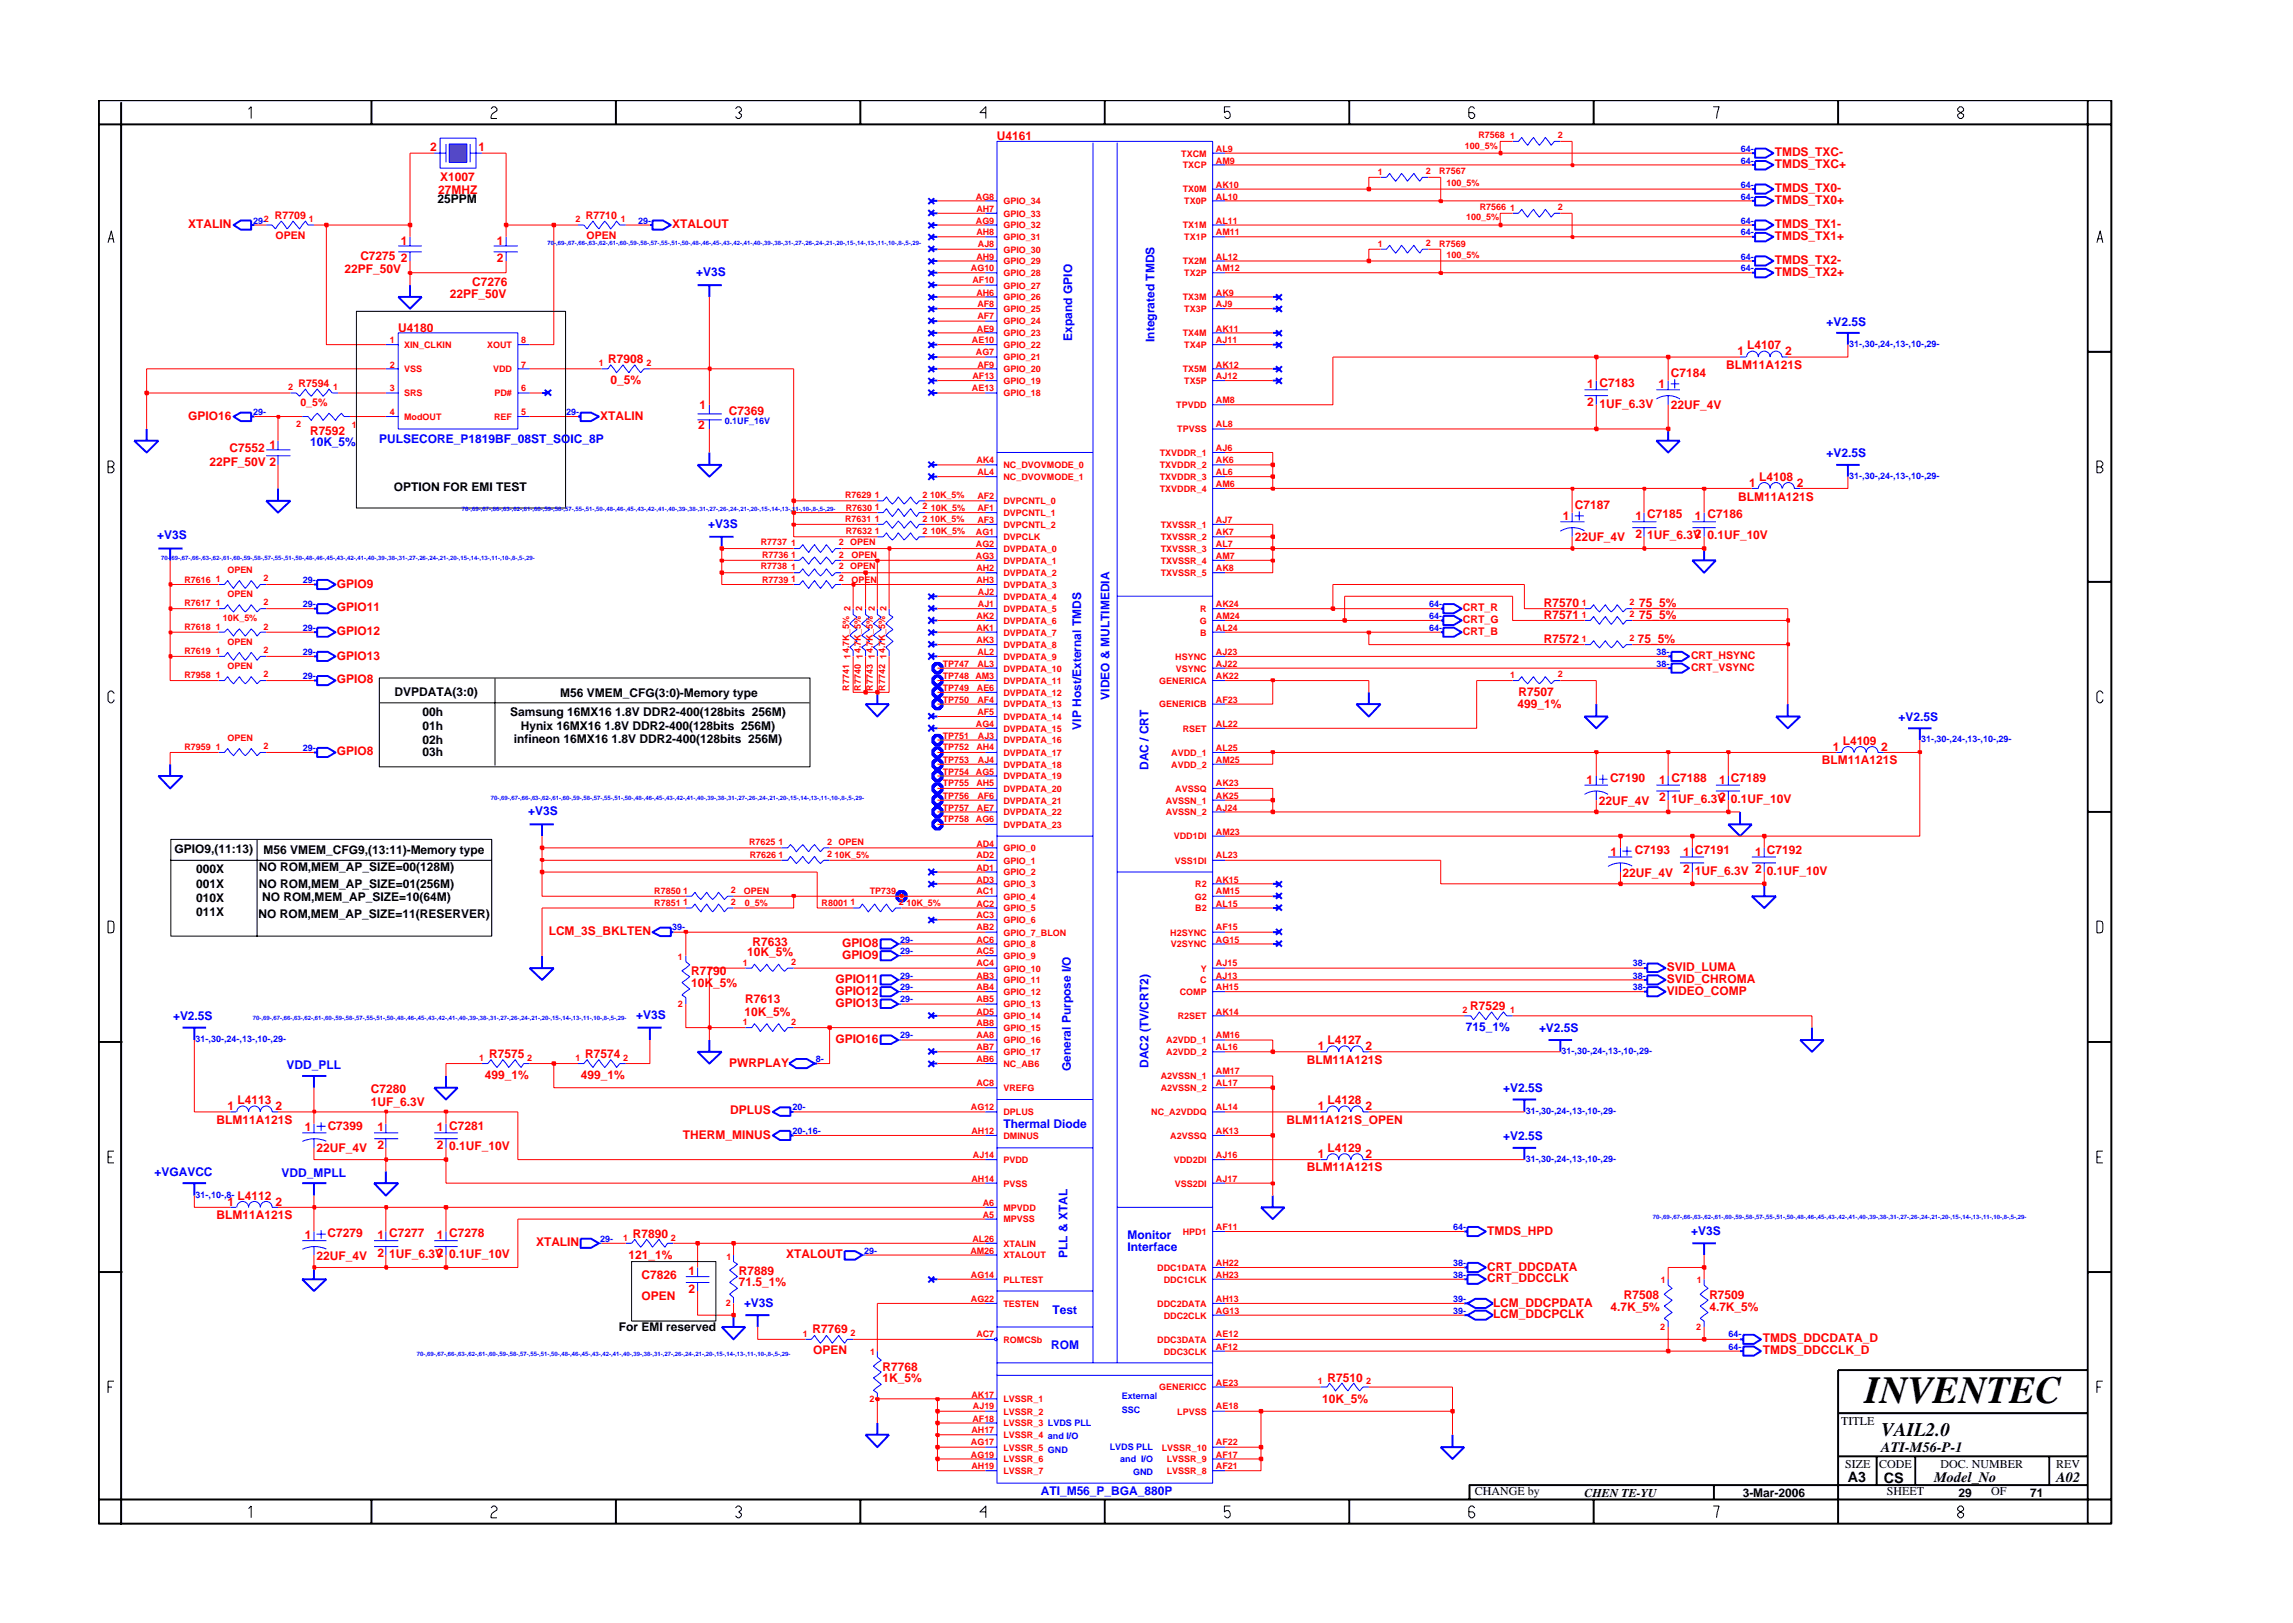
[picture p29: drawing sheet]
<svg xmlns="http://www.w3.org/2000/svg" width="297mm" height="210mm" viewBox="0 0 297 210" stroke-linecap="round" stroke-linejoin="round" font-family="sans-serif">
<defs><g id="words">
<text font-size="5" x="241.6" y="181.8">INVENTEC</text>
<text font-size="2.5" x="243.7" y="186">VAIL2.0</text>
<g font-size="1.9">
<text x="243.7" y="188.1">ATI-M56-P-1</text>
<text x="239.4" y="192.1">A3</text>
<text x="244" y="192.1">CS</text>
<text x="250.6" y="192.1">Model_No</text>
<text x="266.4" y="192.1">A02</text>
</g>
<g font-size="1.6" fill="#f00">
<text x="55.7" y="19.5">2</text>
<text x="57" y="23.5">X1007</text>
<text x="62" y="19.5">1</text>
<text x="129.1" y="18.1">U4161</text>
<text x="229.9" y="21.8">TMDS_TXC+</text>
<text x="229.9" y="20.3">TMDS_TXC-</text>
<text x="24.4" y="29.6">XTALIN</text>
<text x="56.8" y="25.1">27MHZ</text>
<text x="87.1" y="29.6">XTALOUT</text>
<text x="229.9" y="29.6">TMDS_TX1-</text>
<text x="229.9" y="26.4">TMDS_TX0+</text>
<text x="229.9" y="24.9">TMDS_TX0-</text>
<text x="44.6" y="35.3">22PF_50V</text>
<text x="46.7" y="33.7">C7275</text>
<text x="51.9" y="31.7">1</text>
<text x="51.9" y="34">2</text>
<text x="64.4" y="34">2</text>
<text x="64.4" y="31.7">1</text>
<text x="229.9" y="31.1">TMDS_TX1+</text>
<text x="229.9" y="34.2">TMDS_TX2-</text>
<text x="229.9" y="35.7">TMDS_TX2+</text>
<text x="58.3" y="38.6">22PF_50V</text>
<text x="61.2" y="37.1">C7276</text>
<text x="51.6" y="43">U4180</text>
<text x="78.8" y="47">R7908</text>
<text x="223.6" y="47.8">BLM11A121S</text>
<text x="225.1" y="46">1</text>
<text x="226.3" y="45.2">L4107</text>
<text x="231.3" y="46">2</text>
<text x="79.1" y="49.7">0_5%</text>
<text x="90.6" y="52.9">1</text>
<text x="94.4" y="53.8">C7369</text>
<text x="205.6" y="50.3">1 C7183</text>
<text x="205.6" y="52.6">2</text>
<text x="207.2" y="52.9">1UF_6.3V</text>
<text x="214.8" y="50.3">1</text>
<text x="216.4" y="48.9">C7184</text>
<text x="216.4" y="53">22UF_4V</text>
<text x="24.4" y="54.4">GPIO16</text>
<text x="29.7" y="58.6">C7552</text>
<text x="34.9" y="58.1">1</text>
<text x="40.2" y="56.3">R7592</text>
<text x="77.8" y="54.4">XTALIN</text>
<text x="90.4" y="55.6">2</text>
<text x="27.1" y="60.4">22PF_50V 2</text>
<text x="204" y="65.9">C7187</text>
<text x="225.2" y="64.9">BLM11A121S</text>
<text x="226.6" y="63.1">1</text>
<text x="227.9" y="62.3">L4108</text>
<text x="232.8" y="63.1">2</text>
<text x="202.5" y="67.3">1</text>
<text x="204" y="70.1">22UF_4V</text>
<text x="211.9" y="67.3">1 C7185</text>
<text x="211.9" y="69.7">2</text>
<text x="213.4" y="69.9">1UF_6.3V 0.1UF_10V</text>
<text x="219.6" y="67.3">1 C7186</text>
<text x="219.6" y="69.7">2</text>
<text x="43.6" y="76.1">GPIO9</text>
<text x="43.6" y="82.3">GPIO12</text>
<text x="43.6" y="79.2">GPIO11</text>
<text x="200" y="80.2">R7571</text>
<text x="200" y="83.3">R7572</text>
<text x="200" y="78.6">R7570</text>
<text x="212.2" y="83.3">75_5%</text>
<text x="212.3" y="80.2">75_5%</text>
<text x="212.3" y="78.6">75_5%</text>
<text x="43.6" y="88.5">GPIO8</text>
<text x="43.6" y="85.4">GPIO13</text>
<text x="196.6" y="91.7">499_1%</text>
<text x="196.7" y="90.1">R7507</text>
<text x="43.6" y="97.8">GPIO8</text>
<text x="205.5" y="101.5">1</text>
<text x="208.6" y="101.3">C7190</text>
<text x="214.9" y="101.5">1 C7188</text>
<text x="222.7" y="101.5">1 C7189</text>
<text x="236" y="99">BLM11A121S</text>
<text x="237.4" y="97.2">1</text>
<text x="238.7" y="96.5">L4109</text>
<text x="243.7" y="97.2">2</text>
<text x="207.1" y="104.3">22UF_4V</text>
<text x="214.9" y="103.8">2</text>
<text x="216.5" y="104.1">1UF_6.3V 0.1UF_10V</text>
<text x="222.7" y="103.8">2</text>
<text x="208.6" y="110.9">1</text>
<text x="210.2" y="113.6">22UF_4V</text>
<text x="211.8" y="110.6">C7193</text>
<text x="218" y="113.1">2</text>
<text x="218" y="110.9">1 C7191</text>
<text x="219.6" y="113.4">1UF_6.3V 2</text>
<text x="227.4" y="110.9">1 C7192</text>
<text x="228.9" y="113.4">0.1UF_10V</text>
<text x="71.1" y="121.1">LCM_3S_BKLTEN</text>
<text x="96.8" y="123.8">10K_5%</text>
<text x="97.5" y="122.5">R7633</text>
<text x="109.1" y="122.7">GPIO8</text>
<text x="109.1" y="124.2">GPIO9</text>
<text x="215.9" y="125.7">SVID_LUMA</text>
<text x="89.5" y="127.9">10K_5%</text>
<text x="89.5" y="126.4">R7790</text>
<text x="96.5" y="131.7">10K_5%</text>
<text x="96.5" y="129.9">R7613</text>
<text x="108.2" y="127.4">GPIO11</text>
<text x="108.2" y="128.9">GPIO12</text>
<text x="108.2" y="130.4">GPIO13</text>
<text x="190.4" y="130.8">R7529</text>
<text x="215.9" y="127.4">SVID_CHROMA</text>
<text x="215.9" y="128.9">VIDEO_COMP</text>
<text x="63.4" y="137.1">R7575</text>
<text x="75.8" y="137.1">R7574</text>
<text x="108.2" y="135.1">GPIO16</text>
<text x="169.3" y="137.8">BLM11A121S</text>
<text x="170.7" y="136.1">1</text>
<text x="172" y="135.2">L4127</text>
<text x="176.9" y="136.1">2</text>
<text x="29.5" y="143.8">1</text>
<text x="30.8" y="143">L4113</text>
<text x="35.7" y="143.8">2</text>
<text x="48" y="141.6">C7280</text>
<text x="48" y="143.3">1UF_6.3V</text>
<text x="62.8" y="139.8">499_1%</text>
<text x="75.2" y="139.8">499_1%</text>
<text x="94.5" y="138.2">PWRPLAY</text>
<text x="170.7" y="143.8">1</text>
<text x="172" y="143">L4128</text>
<text x="176.9" y="143.8">2</text>
<text x="28" y="145.6">BLM11A121S</text>
<text x="39.5" y="146.5">1</text>
<text x="41" y="149.2">22UF_4V</text>
<text x="42.4" y="146.3">C7399</text>
<text x="48.9" y="146.5">1</text>
<text x="48.9" y="148.9">2</text>
<text x="56.6" y="146.5">1 C7281</text>
<text x="56.6" y="148.9">2</text>
<text x="58.2" y="149">0.1UF_10V</text>
<text x="88.5" y="147.5">THERM_MINUS</text>
<text x="94.6" y="144.4">DPLUS</text>
<text x="166.6" y="145.6">BLM11A121S_OPEN</text>
<text x="172" y="149.2">L4129</text>
<text x="30.8" y="155.5">L4112</text>
<text x="169.3" y="151.8">BLM11A121S</text>
<text x="170.7" y="150.1">1</text>
<text x="176.9" y="150.1">2</text>
<text x="28" y="157.9">BLM11A121S</text>
<text x="29.5" y="156.2">1</text>
<text x="35.7" y="156.2">2</text>
<text x="39.5" y="160.5">1</text>
<text x="42.4" y="160.3">C7279</text>
<text x="48.9" y="160.5">1 C7277</text>
<text x="56.6" y="160.5">1 C7278</text>
<text x="69.4" y="161.5">XTALIN</text>
<text x="82" y="160.4">R7890</text>
<text x="192.6" y="160">TMDS_HPD</text>
<text x="41" y="163.2">22UF_4V</text>
<text x="48.9" y="162.8">2</text>
<text x="50.4" y="163">1UF_6.3V 0.1UF_10V</text>
<text x="56.6" y="162.8">2</text>
<text x="81.4" y="163.1">121_1%</text>
<text x="83.1" y="165.7">C7826</text>
<text x="89.2" y="165.1">1</text>
<text x="89.2" y="167.5">2</text>
<text x="95.7" y="166.7">71.5_1%</text>
<text x="95.7" y="165.1">R7889</text>
<text x="101.8" y="163">XTALOUT</text>
<text x="192.6" y="164.6">CRT_DDCDATA</text>
<text x="192.6" y="166.1">CRT_DDCCLK</text>
<text x="83.1" y="168.4">OPEN</text>
<text x="105.3" y="172.7">R7769</text>
<text x="193.4" y="170.8">LCM_DDCPCLK</text>
<text x="193.4" y="169.3">LCM_DDCPDATA</text>
<text x="208.6" y="169.8">4.7K_5%</text>
<text x="210.3" y="168.3">R7508</text>
<text x="221.4" y="169.8">4.7K_5%</text>
<text x="221.4" y="168.3">R7509</text>
<text x="228.4" y="173.8">TMDS_DDCDATA_D</text>
<text x="105.4" y="175.5">OPEN</text>
<text x="114.3" y="177.6">R7768</text>
<text x="114.3" y="179.1">1K_5%</text>
<text x="172" y="179">R7510</text>
<text x="228.4" y="175.4">TMDS_DDCCLK_D</text>
<text x="171.3" y="181.7">10K_5%</text>
</g>
<g font-size="1.6">
<text x="56.7" y="26.3">25PPM</text>
<text x="51" y="63.6">OPTION FOR EMI TEST</text>
<text x="51.1" y="90.2">DVPDATA(3:0)</text>
<text x="54.7" y="94.6">01h</text>
<text x="54.7" y="92.7">00h</text>
<text x="66.1" y="92.8">Samsung 16MX16 1.8V DDR2-400(128bits 256M)</text>
<text x="67.5" y="94.6">Hynix 16MX16 1.8V DDR2-400(128bits 256M)</text>
<text x="72.6" y="90.4">M56 VMEM_CFG(3:0)-Memory type</text>
<text x="54.7" y="96.4">02h</text>
<text x="54.7" y="98">03h</text>
<text x="66.5" y="96.3">infineon 16MX16 1.8V DDR2-400(128bits 256M)</text>
<text x="22.6" y="110.5">GPIO9,(11:13)</text>
<text x="25.4" y="113">000X</text>
<text x="33.5" y="112.8">NO ROM,MEM_AP_SIZE=00(128M)</text>
<text x="34.1" y="110.7">M56 VMEM_CFG9,(13:11)-Memory type</text>
<text x="25.4" y="115">001X</text>
<text x="25.4" y="118.7">011X</text>
<text x="25.4" y="116.9">010X</text>
<text x="33.5" y="119">NO ROM,MEM_AP_SIZE=11(RESERVER)</text>
<text x="33.5" y="115.1">NO ROM,MEM_AP_SIZE=01(256M)</text>
<text x="33.9" y="116.7">NO ROM,MEM_AP_SIZE=10(64M)</text>
<text x="80.2" y="172.5">For EMI reserved</text>
<text x="238.5" y="184.5">TITLE</text>
<text x="239" y="190.1">SIZE</text>
<text x="243.4" y="190.1">CODE</text>
<text x="251.4" y="190.1">DOC. NUMBER</text>
<text x="266.4" y="190.1">REV</text>
<text x="191.1" y="193.7">CHANGE by</text>
<text x="205.3" y="193.9">CHEN TE-YU</text>
<text x="225.7" y="193.9">3-Mar-2006</text>
<text x="244.4" y="193.7">SHEET</text>
<text x="253.7" y="193.9">29</text>
<text x="257.9" y="193.7">OF</text>
<text x="263" y="193.9">71</text>
</g>
<g font-size="1.6" fill="#00f">
<text x="90.2" y="35.7">+V3S</text>
<text x="138.9" y="44.1" transform="rotate(-90 138.9 44.1)">Expand GPIO</text>
<text x="149.5" y="44.3" transform="rotate(-90 149.5 44.3)">Integrated TMDS</text>
<text x="236.6" y="42.2">+V2.5S</text>
<text x="40.2" y="57.8">10K_5%</text>
<text x="49.1" y="57.3">PULSECORE_P1819BF_08ST_SOIC_8P</text>
<text x="236.6" y="59.2">+V2.5S</text>
<text x="20.3" y="69.9">+V3S</text>
<text x="91.7" y="68.3">+V3S</text>
<text x="140.1" y="94.5" transform="rotate(-90 140.1 94.5)">VIP Host/External TMDS</text>
<text x="143.7" y="90.6" transform="rotate(-90 143.7 90.6)">VIDEO &amp; MULTIMEDIA</text>
<text x="245.9" y="93.4">+V2.5S</text>
<text x="148.8" y="99.8" transform="rotate(-90 148.8 99.8)">DAC / CRT</text>
<text x="68.4" y="105.6">+V3S</text>
<text x="22.4" y="132.2">+V2.5S</text>
<text x="82.4" y="132">+V3S</text>
<text x="189.9" y="133.5">715_1%</text>
<text x="199.4" y="133.7">+V2.5S</text>
<text x="37.1" y="138.5">VDD_PLL</text>
<text x="138.7" y="138.8" transform="rotate(-90 138.7 138.8)">General Purpose I/O</text>
<text x="148.8" y="138.4" transform="rotate(-90 148.8 138.4)">DAC2 (TV/CRT2)</text>
<text x="194.7" y="141.5">+V2.5S</text>
<text x="130" y="146.2">Thermal Diode</text>
<text x="194.7" y="147.7">+V2.5S</text>
<text x="20" y="152.3">+VGAVCC</text>
<text x="36.5" y="152.5">VDD_MPLL</text>
<text x="146.1" y="160.5">Monitor</text>
<text x="219.1" y="160">+V3S</text>
<text x="138.3" y="163" transform="rotate(-90 138.3 163)">PLL &amp; XTAL</text>
<text x="146.1" y="162.1">Interface</text>
<text x="96.4" y="169.3">+V3S</text>
<text x="136.3" y="170.2">Test</text>
<text x="136.2" y="174.7">ROM</text>
<text x="134.8" y="193.7">ATI_M56_P_BGA_880P</text>
</g>
<g font-size="1.4" fill="#f00">
<text x="35.6" y="28.4">R7709</text>
<text x="75.9" y="28.4">R7710</text>
<text x="35.7" y="30.9">OPEN</text>
<text x="76" y="30.9">OPEN</text>
<text x="38.7" y="50.2">R7594</text>
<text x="38.9" y="52.6">0_5%</text>
<text x="189.5" y="79.1">CRT_R</text>
<text x="189.5" y="80.7">CRT_G</text>
<text x="189.5" y="82.2">CRT_B</text>
<text x="219.1" y="85.4">CRT_HSYNC</text>
<text x="219.1" y="86.9">CRT_VSYNC</text>
</g>
<g font-size="1.2" fill="#f00">
<text x="191.5" y="17.9">R7568</text>
<text x="195.6" y="18">1</text>
<text x="201.8" y="17.9">2</text>
<text x="153" y="20.3">TXCM</text>
<text x="153.2" y="21.8">TXCP</text>
<text x="157.5" y="19.7">AL9</text>
<text x="157.5" y="21.2">AM9</text>
<text x="178.5" y="22.6">1</text>
<text x="184.7" y="22.5">2</text>
<text x="186.4" y="22.5">R7567</text>
<text x="189.7" y="19.2">100_5%</text>
<text x="40" y="28.8">1</text>
<text x="74.6" y="28.8">2</text>
<text x="80.4" y="28.8">1</text>
<text x="126.4" y="29">AG9</text>
<text x="126.4" y="25.9">AG8</text>
<text x="126.5" y="27.5">AH7</text>
<text x="130" y="28.1">GPIO_33</text>
<text x="130" y="26.5">GPIO_34</text>
<text x="130" y="29.6">GPIO_32</text>
<text x="153.2" y="24.9">TX0M</text>
<text x="153.2" y="29.6">TX1M</text>
<text x="153.4" y="26.5">TX0P</text>
<text x="157.5" y="24.3">AK10</text>
<text x="157.5" y="25.9">AL10</text>
<text x="157.5" y="29">AL11</text>
<text x="187.4" y="24.2">100_5%</text>
<text x="189.9" y="28.5">100_5%</text>
<text x="191.7" y="27.2">R7566</text>
<text x="195.6" y="27.3">1</text>
<text x="201.8" y="27.2">2</text>
<text x="125.8" y="35.2">AG10</text>
<text x="126.5" y="33.6">AH9</text>
<text x="126.5" y="30.5">AH8</text>
<text x="126.7" y="32">AJ8</text>
<text x="130" y="35.8">GPIO_28</text>
<text x="130" y="34.2">GPIO_29</text>
<text x="130" y="32.7">GPIO_30</text>
<text x="130" y="31.1">GPIO_31</text>
<text x="153.2" y="34.2">TX2M</text>
<text x="153.4" y="31.1">TX1P</text>
<text x="153.4" y="35.8">TX2P</text>
<text x="157.5" y="33.6">AL12</text>
<text x="157.5" y="35.2">AM12</text>
<text x="157.5" y="30.5">AM11</text>
<text x="178.5" y="31.9">1</text>
<text x="184.7" y="31.9">2</text>
<text x="186.4" y="31.9">R7569</text>
<text x="187.4" y="33.4">100_5%</text>
<text x="126" y="36.7">AF10</text>
<text x="126.5" y="38.3">AH6</text>
<text x="126.6" y="41.3">AF7</text>
<text x="126.6" y="39.8">AF8</text>
<text x="130" y="40.4">GPIO_25</text>
<text x="130" y="38.9">GPIO_26</text>
<text x="130" y="37.4">GPIO_27</text>
<text x="153.2" y="38.9">TX3M</text>
<text x="153.4" y="40.4">TX3P</text>
<text x="157.5" y="38.3">AK9</text>
<text x="157.5" y="39.8">AJ9</text>
<text x="50.5" y="47.6">2</text>
<text x="50.5" y="44.5">1</text>
<text x="52.4" y="45.1">XIN_CLKIN</text>
<text x="63.1" y="45.1">XOUT</text>
<text x="67.5" y="47.6">7</text>
<text x="67.5" y="44.5">8</text>
<text x="77.6" y="47.4">1</text>
<text x="83.8" y="47.4">2</text>
<text x="125.9" y="44.5">AE10</text>
<text x="126.4" y="46">AG7</text>
<text x="126.5" y="43">AE9</text>
<text x="126.6" y="47.6">AF9</text>
<text x="130" y="43.6">GPIO_23</text>
<text x="130" y="42">GPIO_24</text>
<text x="130" y="46.7">GPIO_21</text>
<text x="130" y="45.1">GPIO_22</text>
<text x="153.2" y="43.6">TX4M</text>
<text x="153.4" y="45.1">TX4P</text>
<text x="157.5" y="43">AK11</text>
<text x="157.5" y="44.5">AJ11</text>
<text x="157.5" y="47.6">AK12</text>
<text x="37.3" y="50.5">2</text>
<text x="43.2" y="50.5">1</text>
<text x="50.5" y="53.8">4</text>
<text x="50.5" y="50.7">3</text>
<text x="52.4" y="51.4">SRS</text>
<text x="52.4" y="48.2">VSS</text>
<text x="63.9" y="48.2">VDD</text>
<text x="64.1" y="51.4">PD#</text>
<text x="67.5" y="50.7">6</text>
<text x="67.5" y="53.8">5</text>
<text x="125.9" y="50.7">AE13</text>
<text x="126" y="49.1">AF13</text>
<text x="130" y="51.4">GPIO_18</text>
<text x="130" y="49.7">GPIO_19</text>
<text x="130" y="48.2">GPIO_20</text>
<text x="152.4" y="52.9">TPVDD</text>
<text x="153.2" y="48.2">TX5M</text>
<text x="153.4" y="49.7">TX5P</text>
<text x="157.5" y="49.1">AJ12</text>
<text x="157.5" y="52.3">AM8</text>
<text x="38.4" y="55.3">2</text>
<text x="45.6" y="55.4">1</text>
<text x="52.4" y="54.4">ModOUT</text>
<text x="64" y="54.4">REF</text>
<text x="126.5" y="60">AK4</text>
<text x="150.2" y="59.1">TXVDDR_1</text>
<text x="152.5" y="56">TPVSS</text>
<text x="157.5" y="58.4">AJ6</text>
<text x="157.5" y="60">AK6</text>
<text x="157.5" y="55.3">AL8</text>
<text x="109.5" y="64.5">R7629</text>
<text x="113.3" y="64.5">1</text>
<text x="119.5" y="64.5">2</text>
<text x="119.5" y="66">2</text>
<text x="120.5" y="64.5">10K_5%</text>
<text x="126.6" y="61.6">AL4</text>
<text x="126.6" y="64.6">AF2</text>
<text x="130" y="60.7">NC_DVOVMODE_0</text>
<text x="130" y="62.2">NC_DVOVMODE_1</text>
<text x="130" y="65.3">DVPCNTL_0</text>
<text x="150.2" y="60.7">TXVDDR_2</text>
<text x="150.2" y="62.2">TXVDDR_3</text>
<text x="150.2" y="63.7">TXVDDR_4</text>
<text x="157.5" y="61.6">AL6</text>
<text x="157.5" y="63.1">AM6</text>
<text x="98.6" y="70.6">R7737</text>
<text x="102.5" y="70.7">1</text>
<text x="108.7" y="70.6">2</text>
<text x="109.5" y="67.6">R7631</text>
<text x="109.6" y="69.2">R7632</text>
<text x="109.6" y="66.2">R7630</text>
<text x="110.1" y="70.6">OPEN</text>
<text x="113.3" y="69.2">1</text>
<text x="113.3" y="67.6">1</text>
<text x="113.3" y="66.1">1</text>
<text x="119.5" y="69.1">2</text>
<text x="119.5" y="67.6">2</text>
<text x="120.5" y="67.6">10K_5%</text>
<text x="120.6" y="69.2">10K_5%</text>
<text x="120.6" y="66.2">10K_5%</text>
<text x="126.4" y="69.3">AG1</text>
<text x="126.4" y="70.9">AG2</text>
<text x="126.6" y="66.2">AF1</text>
<text x="126.6" y="67.8">AF3</text>
<text x="130" y="70">DVPCLK</text>
<text x="130" y="66.8">DVPCNTL_1</text>
<text x="130" y="68.4">DVPCNTL_2</text>
<text x="130" y="71.5">DVPDATA_0</text>
<text x="150.4" y="68.4">TXVSSR_1</text>
<text x="150.4" y="70">TXVSSR_2</text>
<text x="150.4" y="71.5">TXVSSR_3</text>
<text x="157.5" y="67.8">AJ7</text>
<text x="157.5" y="69.3">AK7</text>
<text x="157.5" y="70.9">AL7</text>
<text x="23.9" y="75.5">R7616</text>
<text x="28" y="75.4">1</text>
<text x="29.5" y="74.2">OPEN</text>
<text x="29.5" y="77.3">OPEN</text>
<text x="34.1" y="75.3">2</text>
<text x="98.6" y="73.8">R7738</text>
<text x="98.7" y="75.5">R7739</text>
<text x="98.7" y="72.3">R7736</text>
<text x="102.5" y="75.4">1</text>
<text x="102.5" y="73.9">1</text>
<text x="102.5" y="72.2">1</text>
<text x="108.7" y="75.3">2</text>
<text x="108.7" y="73.8">2</text>
<text x="108.7" y="72.2">2</text>
<text x="110.1" y="73.8">OPEN</text>
<text x="110.3" y="75.5">OPEN</text>
<text x="110.3" y="72.3">OPEN</text>
<text x="126.4" y="72.4">AG3</text>
<text x="126.5" y="75.6">AH3</text>
<text x="126.5" y="73.9">AH2</text>
<text x="126.7" y="77.1">AJ2</text>
<text x="130" y="76.2">DVPDATA_3</text>
<text x="130" y="77.7">DVPDATA_4</text>
<text x="130" y="74.6">DVPDATA_2</text>
<text x="130" y="73">DVPDATA_1</text>
<text x="150.4" y="73">TXVSSR_4</text>
<text x="150.4" y="74.6">TXVSSR_5</text>
<text x="157.5" y="72.4">AM7</text>
<text x="157.5" y="73.9">AK8</text>
<text x="23.9" y="78.5">R7617</text>
<text x="23.9" y="81.6">R7618</text>
<text x="28" y="78.5">1</text>
<text x="28" y="81.6">1</text>
<text x="28.9" y="80.5">10K_5%</text>
<text x="29.5" y="83.5">OPEN</text>
<text x="34.1" y="78.4">2</text>
<text x="34.1" y="81.6">2</text>
<text x="126.5" y="80.2">AK2</text>
<text x="126.5" y="81.7">AK1</text>
<text x="126.5" y="83.3">AK3</text>
<text x="126.7" y="78.6">AJ1</text>
<text x="130" y="79.3">DVPDATA_5</text>
<text x="130" y="80.8">DVPDATA_6</text>
<text x="130" y="82.3">DVPDATA_7</text>
<text x="130" y="83.9">DVPDATA_8</text>
<text x="155.4" y="80.8">G</text>
<text x="155.5" y="79.3">R</text>
<text x="155.5" y="82.3">B</text>
<text x="157.5" y="78.6">AK24</text>
<text x="157.5" y="80.2">AM24</text>
<text x="157.5" y="81.7">AL24</text>
<text x="204.9" y="80">1</text>
<text x="204.9" y="78.5">1</text>
<text x="204.9" y="83.2">1</text>
<text x="211.1" y="80">2</text>
<text x="211.1" y="78.4">2</text>
<text x="211.1" y="83.1">2</text>
<text x="23.9" y="84.8">R7619</text>
<text x="23.9" y="87.8">R7958 1</text>
<text x="28" y="84.7">1</text>
<text x="29.5" y="86.6">OPEN</text>
<text x="34.1" y="84.6">2</text>
<text x="34.1" y="87.7">2</text>
<text x="110" y="89.5" transform="rotate(-90 110 89.5)">R7741</text>
<text x="110.2" y="85.4" transform="rotate(-90 110.2 85.4)">14.7K_5% 2</text>
<text x="111.5" y="89.5" transform="rotate(-90 111.5 89.5)">R7740</text>
<text x="111.8" y="85.4" transform="rotate(-90 111.8 85.4)">14.7K_5% 2</text>
<text x="113.1" y="89.5" transform="rotate(-90 113.1 89.5)">R7743</text>
<text x="113.3" y="85.4" transform="rotate(-90 113.3 85.4)">14.7K_5% 2</text>
<text x="114.7" y="89.5" transform="rotate(-90 114.7 89.5)">R7742</text>
<text x="114.8" y="85.4" transform="rotate(-90 114.8 85.4)">14.7K_5% 2</text>
<text x="122.1" y="86.4">TP747</text>
<text x="122.1" y="87.9">TP748 AM3</text>
<text x="122.1" y="89.5">TP749</text>
<text x="126.5" y="89.5">AE6</text>
<text x="126.6" y="84.9">AL2</text>
<text x="126.6" y="86.4">AL3</text>
<text x="130" y="85.5">DVPDATA_9</text>
<text x="130" y="87">DVPDATA_10</text>
<text x="130" y="88.6">DVPDATA_11</text>
<text x="150.2" y="88.6">GENERICA</text>
<text x="152.2" y="85.5">HSYNC</text>
<text x="152.3" y="87">VSYNC</text>
<text x="157.5" y="86.4">AJ22</text>
<text x="157.5" y="84.9">AJ23</text>
<text x="157.5" y="87.9">AK22</text>
<text x="195.6" y="87.8">1</text>
<text x="201.8" y="87.7">2</text>
<text x="29.5" y="96">OPEN</text>
<text x="122.1" y="91">TP750</text>
<text x="122.1" y="95.7">TP751</text>
<text x="126.4" y="94.2">AG4</text>
<text x="126.6" y="91">AF4</text>
<text x="126.6" y="92.6">AF5</text>
<text x="126.7" y="95.7">AJ3</text>
<text x="130" y="90.1">DVPDATA_12</text>
<text x="130" y="91.7">DVPDATA_13</text>
<text x="130" y="93.3">DVPDATA_14</text>
<text x="130" y="94.8">DVPDATA_15</text>
<text x="150.2" y="91.7">GENERICB</text>
<text x="153.2" y="94.8">RSET</text>
<text x="157.5" y="94.2">AL22</text>
<text x="157.5" y="91">AF23</text>
<text x="23.9" y="97.1">R7959</text>
<text x="28" y="97.1">1</text>
<text x="34.1" y="97.1">2</text>
<text x="122.1" y="98.8">TP753</text>
<text x="122.1" y="100.4">TP754</text>
<text x="122.1" y="97.2">TP752</text>
<text x="122.1" y="101.9">TP755</text>
<text x="126.4" y="100.4">AG5</text>
<text x="126.5" y="101.9">AH5</text>
<text x="126.5" y="97.2">AH4</text>
<text x="126.7" y="98.8">AJ4</text>
<text x="130" y="96.3">DVPDATA_16</text>
<text x="130" y="97.9">DVPDATA_17</text>
<text x="130" y="99.4">DVPDATA_18</text>
<text x="130" y="101">DVPDATA_19</text>
<text x="151.7" y="97.9">AVDD_1</text>
<text x="151.7" y="99.4">AVDD_2</text>
<text x="157.5" y="101.9">AK23</text>
<text x="157.5" y="97.2">AL25</text>
<text x="157.5" y="98.8">AM25</text>
<text x="122.1" y="103.5">TP756</text>
<text x="122.1" y="106.5">TP758</text>
<text x="122.1" y="105">TP757</text>
<text x="126.4" y="106.5">AG6</text>
<text x="126.5" y="105">AE7</text>
<text x="126.6" y="103.5">AF6</text>
<text x="130" y="102.6">DVPDATA_20</text>
<text x="130" y="104.1">DVPDATA_21</text>
<text x="130" y="105.6">DVPDATA_22</text>
<text x="130" y="107.2">DVPDATA_23</text>
<text x="151" y="104.1">AVSSN_1</text>
<text x="151" y="105.6">AVSSN_2</text>
<text x="152.2" y="102.6">AVSSQ</text>
<text x="157.5" y="103.5">AK25</text>
<text x="157.5" y="105">AJ24</text>
<text x="97" y="109.5">R7625</text>
<text x="97.1" y="111.1">R7626</text>
<text x="100.9" y="109.5">1</text>
<text x="100.9" y="111.1">1</text>
<text x="107.1" y="109.5">2</text>
<text x="107.1" y="111">2</text>
<text x="108.1" y="111.1">10K_5%</text>
<text x="108.6" y="109.5">OPEN</text>
<text x="126.5" y="112.8">AD1</text>
<text x="126.5" y="109.7">AD4</text>
<text x="126.5" y="111.2">AD2</text>
<text x="130" y="113.4">GPIO_2</text>
<text x="130" y="110.3">GPIO_0</text>
<text x="130" y="111.9">GPIO_1</text>
<text x="152.1" y="108.8">VDD1DI</text>
<text x="152.2" y="111.9">VSS1DI</text>
<text x="157.5" y="108.1">AM23</text>
<text x="157.5" y="111.2">AL23</text>
<text x="84.8" y="117.4">R7851</text>
<text x="84.8" y="115.8">R7850 1</text>
<text x="88.5" y="117.3">1</text>
<text x="94.7" y="117.2">2</text>
<text x="94.7" y="115.7">2</text>
<text x="96.3" y="115.8">OPEN</text>
<text x="96.5" y="117.4">0_5%</text>
<text x="106.4" y="117.4">R8001</text>
<text x="110.2" y="117.3">1</text>
<text x="112.7" y="115.9">TP739</text>
<text x="116.4" y="117.2">2</text>
<text x="117.4" y="117.4">10K_5%</text>
<text x="126.5" y="114.3">AD3</text>
<text x="126.5" y="115.9">AC1</text>
<text x="126.5" y="117.5">AC2</text>
<text x="126.5" y="119">AC3</text>
<text x="130" y="116.5">GPIO_4</text>
<text x="130" y="118.1">GPIO_5</text>
<text x="130" y="119.6">GPIO_6</text>
<text x="130" y="114.9">GPIO_3</text>
<text x="154.8" y="116.5">G2</text>
<text x="154.8" y="114.9">R2</text>
<text x="154.8" y="118.1">B2</text>
<text x="157.5" y="114.3">AK15</text>
<text x="157.5" y="115.9">AM15</text>
<text x="157.5" y="117.5">AL15</text>
<text x="87.8" y="124.4">1</text>
<text x="96.2" y="125.1">1</text>
<text x="102.5" y="125">2</text>
<text x="126.5" y="120.5">AB2</text>
<text x="126.5" y="122.1">AC6</text>
<text x="126.5" y="123.6">AC5</text>
<text x="126.5" y="125.2">AC4</text>
<text x="130" y="121.2">GPIO_7_BLON</text>
<text x="130" y="122.7">GPIO_8</text>
<text x="130" y="124.2">GPIO_9</text>
<text x="130" y="125.9">GPIO_10</text>
<text x="151.6" y="121.2">H2SYNC</text>
<text x="151.7" y="122.7">V2SYNC</text>
<text x="155.5" y="125.9">Y</text>
<text x="157.5" y="125.2">AJ15</text>
<text x="157.5" y="122.1">AG15</text>
<text x="157.5" y="120.5">AF15</text>
<text x="87.8" y="130.4">2</text>
<text x="126.5" y="131.4">AD5</text>
<text x="126.5" y="126.8">AB3</text>
<text x="126.5" y="128.3">AB4</text>
<text x="126.5" y="129.8">AB5</text>
<text x="130" y="130.5">GPIO_13</text>
<text x="130" y="127.4">GPIO_11</text>
<text x="130" y="128.9">GPIO_12</text>
<text x="152.8" y="128.9">COMP</text>
<text x="155.5" y="127.4">C</text>
<text x="157.5" y="131.4">AK14</text>
<text x="157.5" y="126.8">AJ13</text>
<text x="157.5" y="128.3">AH15</text>
<text x="189.5" y="131.2">2</text>
<text x="195.6" y="131.3">1</text>
<text x="62.1" y="137.4">1</text>
<text x="68.3" y="137.4">2</text>
<text x="74.5" y="137.4">1</text>
<text x="80.7" y="137.4">2</text>
<text x="96.2" y="132.8">1</text>
<text x="102.5" y="132.8">2</text>
<text x="126.5" y="133">AB8</text>
<text x="126.5" y="134.5">AA8</text>
<text x="126.5" y="136.1">AB7</text>
<text x="126.5" y="137.6">AB6</text>
<text x="130" y="132">GPIO_14</text>
<text x="130" y="133.6">GPIO_15</text>
<text x="130" y="135.2">GPIO_16</text>
<text x="130" y="136.7">GPIO_17</text>
<text x="151.1" y="135.2">A2VDD_1</text>
<text x="151.1" y="136.7">A2VDD_2</text>
<text x="152.6" y="132">R2SET</text>
<text x="157.5" y="134.5">AM16</text>
<text x="157.5" y="136.1">AL16</text>
<text x="125.8" y="143.8">AG12</text>
<text x="126.5" y="140.7">AC8</text>
<text x="130" y="141.4">VREFG</text>
<text x="130" y="138.2">NC_AB6</text>
<text x="150.4" y="139.8">A2VSSN_1</text>
<text x="150.4" y="141.4">A2VSSN_2</text>
<text x="157.5" y="143.8">AL14</text>
<text x="157.5" y="139.1">AM17</text>
<text x="157.5" y="140.7">AL17</text>
<text x="125.8" y="146.9">AH12</text>
<text x="130" y="147.5">DMINUS</text>
<text x="130" y="144.5">DPLUS</text>
<text x="149.1" y="144.5">NC_A2VDDQ</text>
<text x="151.6" y="147.5">A2VSSQ</text>
<text x="157.5" y="146.9">AK13</text>
<text x="125.8" y="153.1">AH14</text>
<text x="126" y="150.1">AJ14</text>
<text x="130" y="150.7">PVDD</text>
<text x="130" y="153.7">PVSS</text>
<text x="152.1" y="150.7">VDD2DI</text>
<text x="152.2" y="153.7">VSS2DI</text>
<text x="157.5" y="150.1">AJ16</text>
<text x="157.5" y="153.1">AJ17</text>
<text x="80.7" y="160.7">1</text>
<text x="86.9" y="160.7">2</text>
<text x="126" y="160.9">AL26</text>
<text x="127.3" y="156.2">A6</text>
<text x="127.3" y="157.8">A5</text>
<text x="130" y="161.5">XTALIN</text>
<text x="130" y="156.8">MPVDD</text>
<text x="130" y="158.4">MPVSS</text>
<text x="153.2" y="160">HPD1</text>
<text x="157.5" y="159.4">AF11</text>
<text x="94.1" y="163.2">1</text>
<text x="125.7" y="162.4">AM26</text>
<text x="125.8" y="165.6">AG14</text>
<text x="130" y="163">XTALOUT</text>
<text x="130" y="166.2">PLLTEST</text>
<text x="149.9" y="164.6">DDC1DATA</text>
<text x="150.8" y="166.2">DDC1CLK</text>
<text x="157.5" y="165.6">AH23</text>
<text x="157.5" y="164">AH22</text>
<text x="215.2" y="166.2">1</text>
<text x="219.8" y="166.2">1</text>
<text x="94" y="169.2">2</text>
<text x="104" y="173.2">1</text>
<text x="110.2" y="173.1">2</text>
<text x="125.8" y="168.7">AG22</text>
<text x="126.5" y="173.3">AC7</text>
<text x="130" y="173.9">ROMCSb</text>
<text x="130" y="169.3">TESTEN</text>
<text x="149.9" y="173.9">DDC3DATA</text>
<text x="149.9" y="169.3">DDC2DATA</text>
<text x="150.8" y="170.8">DDC2CLK</text>
<text x="157.5" y="168.7">AH13</text>
<text x="157.5" y="173.3">AE12</text>
<text x="157.5" y="170.2">AG13</text>
<text x="215.1" y="172.3">2</text>
<text x="219.7" y="172.3">2</text>
<text x="112.7" y="175.5">1</text>
<text x="150.8" y="175.5">DDC3CLK</text>
<text x="157.5" y="179.5">AE23</text>
<text x="157.5" y="174.9">AF12</text>
<text x="170.7" y="179.4">1</text>
<text x="177" y="179.4">2</text>
<text x="112.6" y="181.6">2</text>
<text x="125.8" y="181">AK17</text>
<text x="125.8" y="185.7">AH17</text>
<text x="126" y="184.2">AF18</text>
<text x="126" y="182.6">AJ19</text>
<text x="130" y="181.7">LVSSR_1</text>
<text x="130" y="183.3">LVSSR_2</text>
<text x="130" y="184.8">LVSSR_3 LVDS PLL</text>
<text x="150.2" y="180.1">GENERICC</text>
<text x="152.5" y="183.3">LPVSS</text>
<text x="157.5" y="182.6">AE18</text>
<text x="125.8" y="187.2">AG17</text>
<text x="125.8" y="188.8">AG19</text>
<text x="125.8" y="190.4">AH19</text>
<text x="130" y="186.3">LVSSR_4 and I/O</text>
<text x="130" y="187.9">LVSSR_5</text>
<text x="130" y="189.4">LVSSR_6</text>
<text x="130" y="191">LVSSR_7</text>
<text x="150.5" y="187.9">LVSSR_10</text>
<text x="151.1" y="189.4">LVSSR_9</text>
<text x="151.1" y="191">LVSSR_8</text>
<text x="157.5" y="188.8">AF17</text>
<text x="157.5" y="187.2">AF22</text>
<text x="157.5" y="190.4">AF21</text>
</g>
<g font-size="1.2" fill="#00f">
<text x="225.5" y="21.2">64-</text>
<text x="225.5" y="19.7">64-</text>
<text x="32.8" y="29">29-2</text>
<text x="82.7" y="29">29-</text>
<text x="225.5" y="29">64-</text>
<text x="225.5" y="24.3">64-</text>
<text x="225.5" y="25.9">64-</text>
<text x="225.5" y="35.2">64-</text>
<text x="225.5" y="33.6">64-</text>
<text x="225.5" y="30.5">64-</text>
<text x="239.6" y="45">31-,30-,24-,13-,10-,29-</text>
<text x="32.8" y="53.8">29-</text>
<text x="73.4" y="53.8">29-</text>
<text x="93.9" y="55">0.1UF_16V</text>
<text x="239.6" y="62">31-,30-,24-,13-,10-,29-</text>
<text x="39.2" y="75.6">29-</text>
<text x="39.2" y="81.7">29-</text>
<text x="39.2" y="78.6">29-</text>
<text x="185.1" y="78.6">64-</text>
<text x="185.1" y="81.7">64-</text>
<text x="185.1" y="80.2">64-</text>
<text x="39.2" y="84.9">29-</text>
<text x="39.2" y="87.9">29-</text>
<text x="214.6" y="84.9">38-</text>
<text x="214.6" y="86.4">38-</text>
<text x="39.2" y="97.2">29-</text>
<text x="248.9" y="96.2">31-,30-,24-,13-,10-,29-</text>
<text x="87.1" y="120.5">39-</text>
<text x="116.6" y="122.1">29-</text>
<text x="116.6" y="123.6">29-</text>
<text x="211.5" y="125.2">38-</text>
<text x="116.6" y="129.8">29-</text>
<text x="116.6" y="126.8">29-</text>
<text x="116.6" y="128.3">29-</text>
<text x="211.5" y="128.3">38-</text>
<text x="211.5" y="126.8">38-</text>
<text x="25.3" y="135">31-,30-,24-,13-,10-,29-</text>
<text x="105.7" y="137.6">8-</text>
<text x="116.6" y="134.5">29-</text>
<text x="202.3" y="136.5">31-,30-,24-,13-,10-,29-</text>
<text x="102.6" y="143.8">20-</text>
<text x="102.6" y="146.9">20-,16-</text>
<text x="197.6" y="144.3">31-,30-,24-,13-,10-,29-</text>
<text x="25.3" y="155.2">31-,10-,8-</text>
<text x="197.6" y="150.5">31-,30-,24-,13-,10-,29-</text>
<text x="77.8" y="160.9">29-</text>
<text x="188.3" y="159.4">64-</text>
<text x="112" y="162.4">29-</text>
<text x="188.3" y="165.6">38-</text>
<text x="188.3" y="164">38-</text>
<text x="188.3" y="170.2">39-</text>
<text x="188.3" y="168.7">39-</text>
<text x="223.9" y="173.3">64-</text>
<text x="223.9" y="174.9">64-</text>
<text x="145.3" y="181.2">External</text>
<text x="145.3" y="183">SSC</text>
<text x="135.7" y="188.2">GND</text>
<text x="143.8" y="187.8">LVDS PLL</text>
<text x="145.1" y="189.4">and I/O</text>
<text x="146.8" y="191.1">GND</text>
</g>
<g font-size=".8" fill="#00f">
<text x="70.9" y="31.8">70-,69-,67-,66-,63-,62-,61-,60-,59-,58-,57-,55-,51-,50-,48-,46-,45-,43-,42-,41-,40-,39-,38-,31-,27-,26-,24-,21-,20-,15-,14-,13-,11-,10-,8-,5-,29-</text>
<text x="59.8" y="66.2">70-,69-,67-,66-,63-,62-,61-,60-,59-,58-,57-,55-,51-,50-,48-,46-,45-,43-,42-,41-,40-,39-,38-,31-,27-,26-,24-,21-,20-,15-,14-,13-,11-,10-,8-,5-,29-</text>
<text x="20.9" y="72.6">70-,69-,67-,66-,63-,62-,61-,60-,59-,58-,57-,55-,51-,50-,48-,46-,45-,43-,42-,41-,40-,39-,38-,31-,27-,26-,24-,21-,20-,15-,14-,13-,11-,10-,8-,5-,29-</text>
<text x="63.6" y="103.7">70-,69-,67-,66-,63-,62-,61-,60-,59-,58-,57-,55-,51-,50-,48-,46-,45-,43-,42-,41-,40-,39-,38-,31-,27-,26-,24-,21-,20-,15-,14-,13-,11-,10-,8-,5-,29-</text>
<text x="32.7" y="132.1">70-,69-,67-,66-,63-,62-,61-,60-,59-,58-,57-,55-,51-,50-,48-,46-,45-,43-,42-,41-,40-,39-,38-,31-,27-,26-,24-,21-,20-,15-,14-,13-,11-,10-,8-,5-,29-</text>
<text x="214.1" y="157.9">70-,69-,67-,66-,63-,62-,61-,60-,59-,58-,57-,55-,51-,50-,48-,46-,45-,43-,42-,41-,40-,39-,38-,31-,27-,26-,24-,21-,20-,15-,14-,13-,11-,10-,8-,5-,29-</text>
<text x="54" y="175.7">70-,69-,67-,66-,63-,62-,61-,60-,59-,58-,57-,55-,51-,50-,48-,46-,45-,43-,42-,41-,40-,39-,38-,31-,27-,26-,24-,21-,20-,15-,14-,13-,11-,10-,8-,5-,29-</text>
</g>
</g></defs>
<g fill="none" stroke="#00f" stroke-width=".25">
<path d="M84.2 29.2h.3M84.5 28.6h1.4l1 .6-1 .5h-1.4zM120.3 36.5l.7 .8M120.3 39.7l.7 .7M120.3 38.1l.7 .8M120.3 28.8l.7 .8M120.3 25.7l.7 .7M120.3 33.5l.7 .7M120.7 26h.7M120.7 29.2h.7M120.7 38.5h.7M120.7 36.9h.7"/>
<path d="M120.7 33.8h.7M120.7 40h.7M121 36.5l-.7 .8M121 39.7l-.7 .7M121 38.1l-.7 .8M121 28.8l-.7 .8M121 25.7l-.7 .7M121 33.5l-.7 .7M164.9 38.5h.7M165.3 38.1l.8 .8M166.1 38.1l-.8 .8M226.9 26h.5"/>
<path d="M226.9 30.7h.5M226.9 29.2h.5M226.9 33.8h.5M226.9 24.5h.5M227.4 25.5h1.3l1 .5-1 .6h-1.3zM227.4 30.2h1.3l1 .5-1 .6h-1.3zM227.4 33.2h1.3l1 .6-1 .6h-1.3zM227.4 28.6h1.3l1 .6-1 .5h-1.3zM227.4 23.9h1.3l1 .6-1 .6h-1.3zM17.4 57.1h3.1l-1.5 1.5zM19 55.6v1.5M30.3 54l.9-.5h1.3v1.1h-1.3z"/>
<path d="M32.5 54h.5M70.2 50.9h.8M70.6 50.5l.8 .8M71.4 50.5l-.8 .8M74.9 54h.3M75.2 53.5h1.4l1 .5-1 .6h-1.4zM120.3 47.4l.7 .8M120.3 41.2l.7 .7M120.3 42.8l.7 .7M120.3 45.8l.7 .8M120.3 59.8l.7 .8M120.7 47.8h.7"/>
<path d="M120.7 41.6h.7M120.7 43.1h.7M120.7 46.3h.7M121 47.4l-.7 .8M121 41.2l-.7 .7M121 42.8l-.7 .7M121 45.8l-.7 .8M121 59.8l-.7 .8M164.9 47.8h.7M164.9 49.3h.7M164.9 44.6h.7M164.9 43.1h.7"/>
<path d="M165.3 47.4l.8 .8M165.3 49l.8 .7M165.3 44.3l.8 .8M165.3 42.8l.8 .7M166.1 47.4l-.8 .8M166.1 49l-.8 .7M166.1 44.3l-.8 .8M166.1 42.8l-.8 .7M214.6 57.1h3l-1.5 1.5zM216.1 55.6v1.5M34.5 64.9h3.1l-1.6 1.5zM36 63.3v1.6"/>
<path d="M40.7 75.7h.4M41.1 75.1h1.3l1.1 .6-1.1 .6h-1.3zM120.3 80l.7 .8M120.3 78.4l.7 .8M120.3 61.3l.7 .9M120.3 76.9l.7 .8M120.7 78.9h.7M120.7 61.8h.7M120.7 60.2h.7M120.7 77.2h.7M121 80l-.7 .8M121 78.4l-.7 .8"/>
<path d="M121 61.3l-.7 .9M121 76.9l-.7 .8M186.6 78.9h.4M187 78.3h1.3l1 .6-1 .5h-1.3zM219.2 72.6h3.1l-1.5 1.6zM220.8 71.1v1.5M237.9 60.2h3M239.4 60.2v1.6M22 99v1.5M40.7 85h.4M40.7 97.5h.4M41.1 84.4h1.3l1.1 .6-1.1 .6h-1.3z"/>
<path d="M41.1 96.9h1.3l1.1 .6-1.1 .6h-1.3zM120.3 81.6l.7 .7M120.3 92.4l.7 .8M120.3 84.6l.7 .9M120.3 93.9l.7 .9M120.7 85h.7M120.7 81.9h.7M120.7 92.8h.7M120.7 94.3h.7M120.7 80.4h.7M121 81.6l-.7 .7M121 92.4l-.7 .8"/>
<path d="M121 84.6l-.7 .9M121 93.9l-.7 .9M175.7 91.2h3.1l-1.5 1.6zM177.3 89.7v1.5M186.6 81.9h.4M187 81.3h1.3l1 .6-1 .6h-1.3zM205.3 92.8h3l-1.5 1.5zM206.8 91.2v1.6M216.1 85h.4M216.1 86.6h.4M216.5 86h1.4l.9 .6-.9 .6h-1.4zM216.5 84.4h1.4l.9 .6-.9 .6h-1.4z"/>
<path d="M247.2 94.3h3M248.7 94.3v1.6M20.5 100.5h3.2l-1.7 1.6zM68.6 106.8h3.1M70.2 106.8v1.5M120.3 114.2l.7 .7M120.3 112.6l.7 .8M120.7 114.5h.7M120.7 113h.7M121 114.2l-.7 .7M121 112.6l-.7 .8M164.9 117.6h.7"/>
<path d="M164.9 116.1h.7M165.3 117.2l.8 .8M165.3 115.7l.8 .7M166.1 117.2l-.8 .8M166.1 115.7l-.8 .7M226.9 116.1h3.2l-1.6 1.5zM228.5 114.5v1.6M23.7 133.1h3M25.2 133.1v1.6M57.8 139.4v1.5M90.4 136.3h3.1l-1.6 1.5zM91.9 134.7v1.6"/>
<path d="M102.2 137.8l1-.6h1.3l1 .6-1 .6h-1.3zM105.5 137.8h.4M114.1 121.7h1.3l1 .6-1 .6h-1.3zM114.1 134.1h1.3l1 .6-1 .5h-1.3zM120.3 131.2l.7 .7M120.3 137.4l.7 .8M120.7 131.6h.7M120.7 137.8h.7M121 131.2l-.7 .7M121 137.4l-.7 .8M164.9 120.8h.7M165.3 120.3l.8 .8"/>
<path d="M166.1 120.3l-.8 .8M213 126.9h.4M213 125.4h.4M213.4 126.4h1.3l1.1 .5-1.1 .6h-1.3zM213.4 124.8h1.3l1.1 .6-1.1 .5h-1.3zM23.7 153.3h3M25.2 153.3v1.6M39.1 153.3h3.2M40.7 153.3v1.6M56.2 140.9h3.1l-1.5 1.5zM100.1 147.1l.9-.6h1.4v1.2h-1.4zM100.1 144l.9-.5h1.4v1.1h-1.4z"/>
<path d="M102.4 147.1h.4M102.4 144h.4M189.7 159.5h.4M190.1 158.9h1.4l1 .6-1 .6h-1.4zM195.9 142.4h3.1M197.5 142.4v1.6M75.2 160.5h1.4l1 .6-1 .6h-1.4zM96.5 170.4h3.2M98.2 170.4v1.5M189.7 168.9h.4M189.7 165.7h.4M190.1 168.9l1-.6h1.4l.9 .6-.9 .5h-1.4z"/>
<path d="M190.1 165.1h1.4l1 .6-1 .6h-1.4zM186.6 187.5h3.1l-1.5 1.5zM188.2 185.9v1.6"/>
</g>
<g fill="none" stroke="#00f" stroke-width=".13">
<path d="M56.2 19.8h1.6M57 17.9h4.7v3.9h-4.7zM57.8 18.7v2.3M60.9 19.8h1.5M60.9 18.7v2.3M129.1 18.3h28v173.8h-28zM141.6 18.5v158.1M144.7 18.5v158.1M157.1 19.8h1.6M195.9 18.3h.8l.4-.5 .8 1 .8-1 .7 1 .8-1 .7 1 .5-.5h.7M34.5 29.2h.7l.5 .5 .7-1.1 .8 1.1 .8-1.1 .8 1.1 .8-1.1 .3 .6h.8M127.6 29.2h1.5"/>
<path d="M127.6 26h1.5M127.6 30.7h1.5M127.6 33.8h1.5M127.6 35.3h1.5M127.6 38.5h1.5M127.6 40h1.5M127.6 27.6h1.5M127.6 32.3h1.5M127.6 36.9h1.5M157.1 29.2h1.6M157.1 21.4h1.6M157.1 24.5h1.6"/>
<path d="M157.1 26h1.6M157.1 30.7h1.6M157.1 33.8h1.6M157.1 35.3h1.6M157.1 38.5h1.6M157.1 40h1.6M178.8 23h.8l.4-.5 .8 1 .8-1 .7 1 .9-1 .7 1 .4-.5h.7M178.8 32.3h.8l.4-.5 .8 1 .8-1 .7 1 .9-1 .7 1 .4-.5h.7M34.5 58.3h3.1M34.5 59h3.1M36 57.1v1.2M36 59v1.2"/>
<path d="M39.1 54h.8l.4 .5 .8-1 .8 1 .7-1 .9 1 .7-1 .4 .5h.7M77.9 47.8h.9l.3-.5 .8 1 .8-1 .8 1 .7-1 .8 1 .4-.5h.8M90.4 53.6h3.1M90.4 54.4h3.1M91.9 52.4v1.2M91.9 54.4v1.2M127.6 46.3h1.5M127.6 47.8h1.5M127.6 43.1h1.5M127.6 44.6h1.5M127.6 49.3h1.5M127.6 41.6h1.5"/>
<path d="M127.6 50.9h1.5M129.1 58.6h12.5M157.1 47.8h1.6M157.1 43.1h1.6M157.1 44.6h1.6M157.1 49.3h1.6M157.1 52.4h1.6M157.1 55.6h1.6M157.1 58.6h1.6M205.3 50.5h3M205.3 51.3h3M206.8 49.3v1.2"/>
<path d="M206.8 51.3v1.1M214.6 51.7a2.88 2.88 0 0 1 3 0M214.6 50.5h3M216.1 49.3v1.2M216.1 51.3v1.1M216.4 49.7h1.1M216.9 49.1v1.2M225.4 46.3h.8M226.3 46.3a.76 .76 0 0 1 .7-.8 .76 .76 0 0 1 .8 .8 .76 .76 0 0 1 .7-.8 .76 .76 0 0 1 .8 .8 .76 .76 0 0 1 .8-.8 .76 .76 0 0 1 .7 .8h.8M102.8 75.7h.8l.4-.5 .8 1 .7-1 .8 1 .7-1 .8 1 .4-.5h.8M102.8 72.6h.8l.4-.4 .8 .9 .7-.9 .8 .9 .7-.9 .8 .9 .4-.5h.8M102.8 71.1h.8l.4-.5 .8 1 .7-1 .8 1 .7-1 .8 1 .4-.5h.8"/>
<path d="M110.5 78.9v.7l.5 .4-.9 .8 .9 .8-.9 .7 .9 .8-.9 .7 .4 .5v.7M113.7 66.4h.7l.4-.5 .8 1 .8-1 .7 1 .9-1 .7 1 .4-.5h.7M113.7 78.9v.7l.5 .4-1.1 .8 1.1 .8-1.1 .7 1.1 .8-1.1 .7 .6 .5v.7M127.6 75.7h1.5M127.6 66.4h1.5M127.6 60.2h1.5M127.6 61.8h1.5M127.6 67.9h1.5M127.6 69.5h1.5M127.6 71.1h1.5M127.6 72.6h1.5M127.6 74.2h1.5"/>
<path d="M127.6 78.9h1.5M127.6 64.9h1.5M127.6 77.2h1.5M144.7 77.2h12.4M157.1 60.2h1.6M157.1 61.8h1.6M157.1 63.3h1.6M157.1 67.9h1.6M157.1 69.5h1.6M157.1 71.1h1.6M157.1 72.6h1.6M157.1 74.2h1.6"/>
<path d="M157.1 78.9h1.6M202.1 67.6h3.2M203.7 66.4v1.2M203.7 68.4v1.1M204 66.8h1.2M204.6 66.2v1.2M205.3 68.8a3 3 0 0 0-3.2 0M219.2 67.6h3.1M219.2 68.4h3.1M220.8 66.4v1.2M220.8 68.4v1.1M28.3 97.5h.8l.4-.5 .8 .9 .7-.9 .8 .9 .7-.9 .8 .9 .4-.4h.8"/>
<path d="M28.3 81.9h.8l.4-.4 .8 .9 .7-.9 .8 .9 .7-.9 .8 .9 .4-.5h.8M28.3 85h.8l.4-.5 .8 1 .7-1 .8 1 .7-1 .8 1 .4-.5h.8M127.6 80.4h1.5M127.6 97.5h1.5M127.6 81.9h1.5M127.6 85h1.5M127.6 86.6h1.5M127.6 88.2h1.5M127.6 91.2h1.5M127.6 94.3h1.5M127.6 99h1.5M127.6 83.5h1.5"/>
<path d="M127.6 89.7h1.5M127.6 92.8h1.5M127.6 95.9h1.5M157.1 80.4h1.6M157.1 97.5h1.6M157.1 81.9h1.6M157.1 85h1.6M157.1 86.6h1.6M157.1 88.2h1.6M157.1 91.2h1.6M157.1 94.3h1.6M157.1 99h1.6"/>
<path d="M195.9 88.2h.8l.4-.5 .8 .9 .8-.9 .7 .9 .8-.9 .7 .9 .5-.4h.7M205.3 80.4h.7l.4-.5 .8 1 .8-1 .7 1 .8-1 .8 1 .4-.5h.7M101.2 109.8h.9l.3-.4 .8 .9 .8-.9 .8 .9 .7-.9 .8 .9 .4-.5h.8M110.5 117.6h.9l.3-.5 .8 1 .8-1 .8 1 .7-1 .8 1 .4-.5h.8M127.6 109.8h1.5M127.6 102.1h1.5M127.6 103.7h1.5M127.6 105.2h1.5M127.6 111.4h1.5M127.6 114.5h1.5M127.6 116.1h1.5M127.6 117.6h1.5"/>
<path d="M127.6 100.5h1.5M127.6 106.8h1.5M127.6 113h1.5M127.6 119.2h1.5M129.1 108.3h12.5M144.7 113h12.4M157.1 102.1h1.6M157.1 103.7h1.6M157.1 105.2h1.6M157.1 108.3h1.6M157.1 111.4h1.6M157.1 114.5h1.6"/>
<path d="M157.1 116.1h1.6M157.1 117.6h1.6M205.3 102.9a2.88 2.88 0 0 1 3 0M205.3 101.7h3M206.8 100.5v1.2M206.8 102.5v1.2M207.1 101h1.1M207.6 100.4v1.1M208.3 111h3.1M209.9 109.8v1.2M209.9 111.8v1.2M210.2 110.3h1.2"/>
<path d="M210.8 109.7v1.2M211.4 112.2a3 3 0 0 0-3.1 .1M214.6 101.7h3M214.6 102.5h3M216.1 100.5v1.2M216.1 102.5v1.2M217.6 111h3.2M217.6 111.8h3.2M219.2 109.8v1.2M219.2 111.8v1.2M226.9 111h3.2M226.9 111.8h3.2"/>
<path d="M228.5 109.8v1.2M228.5 111.8v1.2M88.8 123.8v.8l.6 .4-1.1 .8 1.1 .7-1.1 .8 1.1 .8-1.1 .8 .5 .3v.9M116.4 122.3h.4M116.4 134.7h.4M127.6 122.3h1.5M127.6 134.7h1.5M127.6 131.6h1.5M127.6 120.8h1.5M127.6 125.4h1.5M127.6 126.9h1.5M127.6 128.5h1.5"/>
<path d="M127.6 136.3h1.5M127.6 123.8h1.5M127.6 130.1h1.5M127.6 133.1h1.5M127.6 137.8h1.5M157.1 122.3h1.6M157.1 134.7h1.6M157.1 131.6h1.6M157.1 120.8h1.6M157.1 125.4h1.6M157.1 126.9h1.6M157.1 128.5h1.6"/>
<path d="M157.1 136.3h1.6M157.1 139.4h1.6M189.7 131.6h.8l.4 .5 .7-1 .9 1 .7-1 .8 1 .8-1 .4 .5h.7M29.8 156.4h.8M29.8 144h.8M30.7 156.4a.76 .76 0 0 1 .7-.8 .76 .76 0 0 1 .8 .8 .76 .76 0 0 1 .8-.8 .76 .76 0 0 1 .7 .8 .76 .76 0 0 1 .8-.8 .76 .76 0 0 1 .7 .8h.8M30.7 144a.76 .76 0 0 1 .7-.7 .76 .76 0 0 1 .8 .7 .76 .76 0 0 1 .8-.7 .76 .76 0 0 1 .7 .7 .76 .76 0 0 1 .8-.7 .76 .76 0 0 1 .7 .7h.8M39.1 146.8h3.2M40.7 145.6v1.2M40.7 147.5v1.2M41 145.9h1.2M41.6 145.4v1.1"/>
<path d="M42.3 147.8a3.7 3.7 0 0 0-3.1 .1M56.2 146.8h3.1M56.2 147.5h3.1M57.8 145.6v1.2M57.8 147.5v1.2M57.8 159.5v1.2M127.6 156.4h1.5M127.6 150.2h1.5M127.6 144h1.5M127.6 140.9h1.5M127.6 147.1h1.5M127.6 153.3h1.5"/>
<path d="M127.6 157.9h1.5M129.1 148.7h12.5M129.1 142.4h12.5M144.7 156.4h12.4M157.1 150.2h1.6M157.1 144h1.6M157.1 140.9h1.6M157.1 147.1h1.6M157.1 153.3h1.6M157.1 159.5h1.6M171.1 150.2h.8a.76 .76 0 0 1 .8-.7 .76 .76 0 0 1 .7 .7 .76 .76 0 0 1 .8-.7 .76 .76 0 0 1 .7 .7M175 150.2a.76 .76 0 0 1 .8-.7 .76 .76 0 0 1 .8 .7h.7"/>
<path d="M56.2 160.7h3.1M56.2 161.5h3.1M57.8 161.5v1.1M77.6 161.1h.3M81.1 161.1h.7l.4-.5 .8 1 .8-1 .7 1 .9-1 .7 1 .4-.5h.7M88.8 165.4h3.1M88.8 166.1h3.1M90.4 164.2v1.2M90.4 166.1v1.1M95 162.6v.8l.5 .4-1 .7 1 .9-1 .7 1 .8-1 .8 .5 .4v.8M104.3 173.5h.8l.4-.5 .8 1 .7-1 .8 1 .9-1 .7 1 .4-.5h.7M127.6 161.1h1.5"/>
<path d="M127.6 173.5h1.2M127.6 165.7h1.5M127.6 168.9h1.5M127.6 162.6h1.5M129.1 176.6h28M129.1 178.2h28M129.1 171.9h12.5M129.1 167.2h12.5M157.1 179.7h1.6M157.1 173.5h1.6M157.1 164.2h1.6M157.1 165.7h1.6"/>
<path d="M157.1 168.9h1.6M157.1 170.4h1.6M157.1 175h1.6M171.1 179.7h.8l.3-.5 .8 1 .8-1 .8 1 .8-1 .7 1 .5-.5h.7M216.1 165.7v.8l.5 .4-1 .8 1 .7-1 .8 1 .8-1 .8 .5 .3v.8M220.8 165.7v.8l.5 .4-1.1 .8 1.1 .7-1.1 .8 1.1 .8-1.1 .8 .6 .3v.8M127.6 182.8h1.5M127.6 187.5h1.5M127.6 189h1.5M127.6 190.5h1.5M127.6 181.2h1.5M127.6 184.3h1.5"/>
<path d="M127.6 185.9h1.5M157.1 182.8h1.6M157.1 187.5h1.6M157.1 189h1.6M157.1 190.5h1.6"/>
<circle cx="129" cy="173.5" r=".17"/>
</g>
<path d="M120.9 90.9l.3-.3h.5l.3 .4v.5l-.3 .3h-.5l-.4-.3v-.5zM120.9 98.7l.3-.3h.5l.3 .3v.6l-.3 .3h-.5l-.4-.3v-.6zM120.9 86.2l.3-.2h.5l.3 .3v.5l-.3 .4h-.5l-.4-.4v-.5zM120.8 104.9l.4-.3h.5l.3 .3v.5l-.3 .4h-.5l-.4-.4zM120.8 101.9l.4-.4h.5l.3 .4v.5l-.3 .3h-.5l-.4-.3zM120.9 103.3l.3-.2h.5l.3 .3v.5l-.3 .4h-.5l-.4-.4v-.5zM120.9 106.5l.3-.3h.5l.3 .3v.5l-.3 .4h-.5l-.4-.4v-.5zM120.9 100.2l.3-.3h.5l.3 .4v.5l-.3 .3h-.5l-.4-.3v-.5z" fill="none" stroke="#00f" stroke-width=".42"/>
<path d="M58.2 18.7h2.3v2.3h-2.3z" fill="#3c3cc8"/>
<g fill="none" stroke="#00f" stroke-width=".13">
<path d="M58.2 18.7h2.3v2.3h-2.3zM51.6 31.9h3M51.6 32.6h3M53.1 30.7v1.2M53.1 32.6v1.2M64 31.9h3.1M64 32.6h3.1M65.6 30.7v1.2M65.6 32.6v1.2M74.9 29.2h.7l.5 .5 .7-1.1 .8 1.1 .7-1.1 .8 1.1 .8-1.1 .4 .6h.8M195.9 27.6h.8l.4-.5 .8 1 .8-1 .7 1 .8-1 .7 1 .5-.5h.7M37.6 50.9h.8l.4 .4 .8-.9 .7 .9 .8-.9 .8 .9 .7-.9 .4 .5h.8"/>
<path d="M50 50.9h1.6M50 44.6h1.6M50 47.8h1.6M50 54h1.6M51.6 43.1h15.5v12.5h-15.5zM67.1 50.9h1.5M67.1 44.6h1.5M67.1 47.8h1.5M67.1 54h1.5M28.3 75.7h.8l.4-.5 .8 1 .7-1 .8 1 .7-1 .8 1 .4-.5h.8M28.3 78.9h.8l.4-.6 .8 1 .7-1 .8 1 .7-1 .8 1 .4-.4h.8M102.8 74.2h.8l.4-.5 .8 .9 .7-.9 .8 .9 .7-.9 .8 .9 .4-.4h.8"/>
<path d="M112.1 78.9v.7l.5 .4-1 .8 1 .8-1 .7 1 .8-1 .7 .5 .5v.7M113.7 69.5h.7l.4-.5 .8 1 .8-1 .7 1 .9-1 .7 1 .4-.5h.7M113.7 67.9h.7l.4-.4 .8 .9 .8-.9 .7 .9 .9-.9 .7 .9 .4-.5h.7M113.7 64.9h.7l.4-.5 .8 .9 .8-.9 .7 .9 .9-.9 .7 .9 .4-.4h.7M115.2 78.9v.7l.5 .4-.9 .8 .9 .8-.9 .7 .9 .8-.9 .7 .4 .5v.7M205.3 78.9h.7l.4-.6 .8 1 .8-1 .7 1 .8-1 .8 1 .4-.4h.7M211.4 67.6h3.2M211.4 68.4h3.2M213 66.4v1.2M213 68.4v1.1M226.9 63.3h.9a.76 .76 0 0 1 .7-.8 .76 .76 0 0 1 .8 .8 .76 .76 0 0 1 .8-.8 .76 .76 0 0 1 .7 .8M230.9 63.3a.76 .76 0 0 1 .8-.8 .76 .76 0 0 1 .7 .8h.8"/>
<path d="M28.3 88.2h.8l.4-.5 .8 .9 .7-.9 .8 .9 .7-.9 .8 .9 .4-.4h.8M205.3 83.5h.7l.4-.5 .8 .9 .8-.9 .7 .9 .8-.9 .8 .9 .4-.4h.7M237.9 97.5h.7a.76 .76 0 0 1 .8-.8 .76 .76 0 0 1 .7 .8M240.2 97.5a.76 .76 0 0 1 .8-.8 .76 .76 0 0 1 .8 .8 .76 .76 0 0 1 .7-.8 .76 .76 0 0 1 .8 .8h.7M88.8 116.1h.8l.4-.5 .8 .9 .8-.9 .7 .9 .8-.9 .7 .9 .5-.4h.7M88.8 117.6h.8l.4-.5 .8 1 .8-1 .7 1 .8-1 .7 1 .5-.5h.7M101.2 111.4h.9l.3-.5 .8 1 .8-1 .8 1 .7-1 .8 1 .4-.5h.8M222.3 101.7h3.1M222.3 102.5h3.1M223.9 100.5v1.2M223.9 102.5v1.2M62.4 137.8h.8l.4-.5 .8 1 .7-1 .8 1 .8-1 .8 1 .3-.5h.8"/>
<path d="M74.9 137.8h.7l.5-.5 .7 1 .8-1 .7 1 .8-1 .8 1 .4-.5h.8M96.5 125.4h.9l.3-.5 .8 .9 .8-.9 .8 .9 .8-.9 .7 .9 .5-.4h.7M96.5 133.1h.9l.3-.5 .8 1 .8-1 .8 1 .8-1 .7 1 .5-.5h.7M116.4 130.1h.4M116.4 128.5h.4M116.4 123.8h.4M116.4 126.9h.4M171.1 136.3h.8a.76 .76 0 0 1 .8-.8 .76 .76 0 0 1 .7 .8 .76 .76 0 0 1 .8-.8 .76 .76 0 0 1 .7 .8M175 136.3a.76 .76 0 0 1 .8-.8 .76 .76 0 0 1 .8 .8h.7M40.7 159.5v1.2M41 159.9h1.2M41.6 159.4v1.1"/>
<path d="M48.5 146.8h3.1M48.5 147.5h3.1M50 145.6v1.2M50 147.5v1.2M50 159.5v1.2M171.1 144h.8a.76 .76 0 0 1 .8-.7 .76 .76 0 0 1 .7 .7 .76 .76 0 0 1 .8-.7 .76 .76 0 0 1 .7 .7M175 144a.76 .76 0 0 1 .8-.7 .76 .76 0 0 1 .8 .7h.7M39.1 160.7h3.2M40.7 161.5v1.1M42.3 161.8a3.7 3.7 0 0 0-3.1 0M48.5 160.7h3.1M48.5 161.5h3.1"/>
<path d="M50 161.5v1.1M111.7 162.6h.4M113.7 175v.8l.5 .4-1.1 .8 1.1 .7-1.1 .8 1.1 .9-1.1 .7 .6 .4v.7"/>
</g>
<g fill="none" stroke="#00f" stroke-width=".25">
<path d="M226.9 19.8h.5M227.4 19.2h1.3l1 .6-1 .6h-1.3zM30.3 29.2l.9-.6h1.3v1.1h-1.3zM32.5 29.2h.5M51.6 38.5h3l-1.5 1.5zM53.1 36.9v1.6M90.4 36.9h3.1M91.9 36.9v1.6M120.3 31.9l.7 .7M120.3 35l.7 .8M120.3 30.3l.7 .8M120.3 27.2l.7 .8"/>
<path d="M120.7 32.3h.7M120.7 35.3h.7M120.7 30.7h.7M120.7 27.6h.7M121 31.9l-.7 .7M121 35l-.7 .8M121 30.3l-.7 .8M121 27.2l-.7 .8M164.9 40h.7M165.3 39.7l.8 .7M166.1 39.7l-.8 .7M226.9 21.4h.5"/>
<path d="M226.9 35.3h.5M227.4 20.9h1.3l1 .5-1 .6h-1.3zM227.4 34.8h1.3l1 .5-1 .6h-1.3zM91.9 58.6v1.6M120.3 44.3l.7 .8M120.3 50.5l.7 .8M120.3 49l.7 .7M120.7 44.6h.7M120.7 50.9h.7M120.7 49.3h.7M121 44.3l-.7 .8M121 50.5l-.7 .8"/>
<path d="M121 49l-.7 .7M237.9 43.1h3M239.4 43.1v1.5M20.5 71.1h3.2M22 71.1v1.5M40.7 78.9h.4M41.1 78.3h1.3l1.1 .6-1.1 .5h-1.3zM90.4 60.2h3.1l-1.6 1.6zM91.9 69.5h3.1M93.5 69.5v1.6M187 79.8h1.3l1 .6-1 .6h-1.3zM40.7 81.9h.4"/>
<path d="M40.7 88.2h.4M41.1 81.3h1.3l1.1 .6-1.1 .6h-1.3zM41.1 87.6h1.3l1.1 .6-1.1 .6h-1.3zM112.1 91.2h3.1l-1.5 1.6zM113.7 89.7v1.5M120.3 83.1l.7 .7M120.7 83.5h.7M121 83.1l-.7 .7M186.6 80.4h.4M230.1 92.8h3.1l-1.6 1.5zM231.6 91.2v1.6M120.3 118.8l.7 .8"/>
<path d="M120.7 119.2h.7M121 118.8l-.7 .8M164.9 114.5h.7M165.3 114.2l.8 .7M166.1 114.2l-.8 .7M223.9 106.8h3l-1.5 1.5zM225.4 105.2v1.6M39.1 139.4h3.2M40.7 139.4v1.5M68.6 125.4h3.1l-1.5 1.5zM70.2 123.8v1.6M82.6 133.1h3.1"/>
<path d="M84.2 133.1v1.6M84.5 120.8l1-.6h1.4v1.1h-1.4zM86.9 120.8h.3M114.1 129.5h1.3l1 .6-1 .5h-1.3zM114.1 127.9h1.3l1 .6-1 .6h-1.3zM114.1 123.2h1.3l1 .6-1 .6h-1.3zM114.1 126.4h1.3l1 .5-1 .6h-1.3zM120.3 135.8l.7 .8M120.7 136.3h.7M121 135.8l-.7 .8M164.9 122.3h.7M165.3 121.9l.8 .7"/>
<path d="M166.1 121.9l-.8 .7M200.6 134.7h3.1M202.1 134.7v1.6M213 128.5h.4M213.4 127.9h1.3l1.1 .6-1.1 .6h-1.3zM233.2 134.7h3l-1.5 1.6zM234.7 133.1v1.6M48.5 153.3h3.1l-1.6 1.6zM50 151.8v1.5M163.4 156.4h3l-1.5 1.5zM164.9 154.9v1.5M195.9 148.7h3.1"/>
<path d="M197.5 148.7v1.5M39.1 165.7h3.2l-1.6 1.5zM40.7 164.2v1.5M93.5 171.9h3l-1.5 1.6zM95 170.4v1.5M109.4 162.1h1.4l.9 .5-.9 .6h-1.4zM120.3 165.4l.7 .7M120.7 165.7h.7M121 165.4l-.7 .7M189.7 164.2h.4M189.7 170.4h.4M190.1 163.6h1.4l1 .6-1 .6h-1.4z"/>
<path d="M190.1 170.4l1-.6h1.4l.9 .6-.9 .6h-1.4zM219.2 161.1h3.1M220.8 161.1v1.5M225.4 173.5h.4M225.4 175h.4M225.8 172.9h1.4l.9 .6-.9 .6h-1.4zM225.8 174.4h1.4l.9 .6-.9 .6h-1.4zM112.1 185.9h3.1l-1.5 1.6zM113.7 184.3v1.6"/>
</g>
<path d="M120.9 95.5l.3-.2h.5l.3 .3v.5l-.3 .4h-.5l-.4-.4v-.5zM120.9 87.8l.3-.2h.5l.3 .3v.5l-.3 .4h-.5l-.4-.4v-.5zM120.9 97.1l.3-.2h.5l.3 .3v.5l-.3 .4h-.5l-.4-.4v-.5zM120.9 89.4l.3-.3h.5l.3 .3v.5l-.3 .4h-.5l-.4-.4v-.5zM116.3 115.8l.2-.3h.5l.4 .4v.5l-.4 .3h-.5l-.3-.3v-.5z" fill="none" stroke="#00f" stroke-width=".42"/>
<path d="M121.4 189v1.5h6.2M163.4 189v1.5h-4.7" fill="none" stroke="#f00" stroke-width=".13"/>
<path d="M121.3 188.8h.3v.4h-.3z" fill="#8e2323"/>
<path d="M121.3 188.8h.3v.4h-.3z" fill="none" stroke="#f00" stroke-width=".25"/>
<path d="M121.4 187.5v1.5h6.2M158.7 189h4.7" fill="none" stroke="#f00" stroke-width=".13"/>
<path d="M163.2 188.8h.3v.4h-.3z" fill="#8e2323"/>
<path d="M163.2 188.8h.3v.4h-.3z" fill="none" stroke="#f00" stroke-width=".25"/>
<path d="M163.4 187.5v1.5" fill="none" stroke="#f00" stroke-width=".13"/>
<path d="M121.3 187.3h.3v.3h-.3z" fill="#8e2323"/>
<path d="M121.3 187.3h.3v.3h-.3z" fill="none" stroke="#f00" stroke-width=".25"/>
<path d="M121.4 185.9v1.6h6.2M158.7 187.5h4.7" fill="none" stroke="#f00" stroke-width=".13"/>
<path d="M163.2 187.3h.3v.3h-.3z" fill="#8e2323"/>
<path d="M163.2 187.3h.3v.3h-.3z" fill="none" stroke="#f00" stroke-width=".25"/>
<path d="M163.4 182.8v4.7" fill="none" stroke="#f00" stroke-width=".13"/>
<path d="M121.3 185.8h.3v.2h-.3z" fill="#8e2323"/>
<path d="M121.3 185.8h.3v.2h-.3z" fill="none" stroke="#f00" stroke-width=".25"/>
<path d="M113.7 181.2v3.1M121.4 184.3v1.6h6.2M188.2 182.8v3.1" fill="none" stroke="#f00" stroke-width=".13"/>
<path d="M121.3 184.2h.3v.3h-.3z" fill="#8e2323"/>
<path d="M121.3 184.2h.3v.3h-.3z" fill="none" stroke="#f00" stroke-width=".25"/>
<path d="M121.4 182.8v1.5h6.2" fill="none" stroke="#f00" stroke-width=".13"/>
<path d="M121.3 182.7h.3v.3h-.3z" fill="#8e2323"/>
<path d="M121.3 182.7h.3v.3h-.3z" fill="none" stroke="#f00" stroke-width=".25"/>
<path d="M121.4 181.2v1.6h6.2M158.7 182.8h4.7" fill="none" stroke="#f00" stroke-width=".13"/>
<path d="M163.2 182.7h.3v.3h-.3z" fill="#8e2323"/>
<path d="M163.2 182.7h.3v.3h-.3z" fill="none" stroke="#f00" stroke-width=".25"/>
<path d="M163.4 182.8h24.8" fill="none" stroke="#f00" stroke-width=".13"/>
<path d="M188 182.7h.3v.3h-.3z" fill="#8e2323"/>
<path d="M188 182.7h.3v.3h-.3z" fill="none" stroke="#f00" stroke-width=".25"/>
<path d="M188.2 179.7v3.1" fill="none" stroke="#f00" stroke-width=".13"/>
<path d="M113.5 181.1h.3v.3h-.3z" fill="#8e2323"/>
<path d="M113.5 181.1h.3v.3h-.3z" fill="none" stroke="#f00" stroke-width=".25"/>
<path d="M113.7 181.2h7.7" fill="none" stroke="#f00" stroke-width=".13"/>
<path d="M121.3 181.1h.3v.3h-.3z" fill="#8e2323"/>
<path d="M121.3 181.1h.3v.3h-.3z" fill="none" stroke="#f00" stroke-width=".25"/>
<path d="M113.7 168.9v6.1M158.7 179.7h12.4M158.7 175h57.4M177.3 179.7h10.9M121.4 181.2h6.2" fill="none" stroke="#f00" stroke-width=".13"/>
<path d="M215.9 174.9h.4v.3h-.4z" fill="#8e2323"/>
<path d="M215.9 174.9h.4v.3h-.4z" fill="none" stroke="#f00" stroke-width=".25"/>
<path d="M98.2 171.9v1.6h6.1M110.5 173.5h17.1M158.7 173.5h62.1M216.1 171.9v3.1h9.3" fill="none" stroke="#f00" stroke-width=".13"/>
<path d="M220.6 173.3h.3v.4h-.3z" fill="#8e2323"/>
<path d="M220.6 173.3h.3v.4h-.3z" fill="none" stroke="#f00" stroke-width=".25"/>
<path d="M90.4 167.2v3.2h4.6M220.8 171.9v1.6h4.6" fill="none" stroke="#f00" stroke-width=".13"/>
<path d="M94.9 170.2h.3v.3h-.3z" fill="#8e2323"/>
<path d="M94.9 170.2h.3v.3h-.3z" fill="none" stroke="#f00" stroke-width=".25"/>
<path d="M95 168.9v1.5M113.7 168.9h13.9M121.4 165.7h6.2M158.7 170.4h31M158.7 168.9h31M158.7 165.7h31M216.1 164.2v1.5M220.8 164.2v1.5" fill="none" stroke="#f00" stroke-width=".13"/>
<path d="M40.6 164h.2v.4h-.2z" fill="#8e2323"/>
<path d="M40.6 164h.2v.4h-.2z" fill="none" stroke="#f00" stroke-width=".25"/>
<path d="M40.7 162.6v1.6h9.3" fill="none" stroke="#f00" stroke-width=".13"/>
<path d="M49.9 164h.3v.4h-.3z" fill="#8e2323"/>
<path d="M49.9 164h.3v.4h-.3z" fill="none" stroke="#f00" stroke-width=".25"/>
<path d="M50 162.6v1.6h7.8" fill="none" stroke="#f00" stroke-width=".13"/>
<path d="M57.6 164h.3v.4h-.3z" fill="#8e2323"/>
<path d="M57.6 164h.3v.4h-.3z" fill="none" stroke="#f00" stroke-width=".25"/>
<path d="M67.1 157.9v6.3h-9.3v-1.6M90.4 161.1v3.1M158.7 164.2h31M216.1 164.2h4.7" fill="none" stroke="#f00" stroke-width=".13"/>
<path d="M220.6 164h.3v.4h-.3z" fill="#8e2323"/>
<path d="M220.6 164h.3v.4h-.3z" fill="none" stroke="#f00" stroke-width=".25"/>
<path d="M77.9 161.1h3.2M87.2 161.1h3.2M95 161.1v1.5M112.1 162.6h15.5M220.8 162.6v1.6" fill="none" stroke="#f00" stroke-width=".13"/>
<path d="M90.2 160.9h.3v.3h-.3z" fill="#8e2323"/>
<path d="M90.2 160.9h.3v.3h-.3z" fill="none" stroke="#f00" stroke-width=".25"/>
<path d="M90.4 161.1h4.6" fill="none" stroke="#f00" stroke-width=".13"/>
<path d="M94.9 160.9h.3v.3h-.3z" fill="#8e2323"/>
<path d="M94.9 160.9h.3v.3h-.3z" fill="none" stroke="#f00" stroke-width=".25"/>
<path d="M25.2 154.9v1.5h4.6M36 156.4h4.7v3.1M50 156.4v3.1M57.8 156.4v3.1M67.1 157.9h60.5M158.7 159.5h31M95 161.1h32.6" fill="none" stroke="#f00" stroke-width=".13"/>
<path d="M40.6 156.2h.2v.4h-.2z" fill="#8e2323"/>
<path d="M40.6 156.2h.2v.4h-.2z" fill="none" stroke="#f00" stroke-width=".25"/>
<path d="M40.7 154.9v1.5h9.3" fill="none" stroke="#f00" stroke-width=".13"/>
<path d="M49.9 156.2h.3v.4h-.3z" fill="#8e2323"/>
<path d="M49.9 156.2h.3v.4h-.3z" fill="none" stroke="#f00" stroke-width=".25"/>
<path d="M50 156.4h7.8" fill="none" stroke="#f00" stroke-width=".13"/>
<path d="M57.6 156.2h.3v.4h-.3z" fill="#8e2323"/>
<path d="M57.6 156.2h.3v.4h-.3z" fill="none" stroke="#f00" stroke-width=".25"/>
<path d="M57.8 156.4h69.8M57.8 150.2v3.1h69.8M158.7 153.3h6.2v1.6" fill="none" stroke="#f00" stroke-width=".13"/>
<path d="M164.7 153.2h.3v.2h-.3z" fill="#8e2323"/>
<path d="M164.7 153.2h.3v.2h-.3z" fill="none" stroke="#f00" stroke-width=".25"/>
<path d="M40.7 148.7v1.5h9.3v1.6M164.9 147.1v6.2" fill="none" stroke="#f00" stroke-width=".13"/>
<path d="M49.9 150.1h.3v.3h-.3z" fill="#8e2323"/>
<path d="M49.9 150.1h.3v.3h-.3z" fill="none" stroke="#f00" stroke-width=".25"/>
<path d="M50 148.7v1.5h7.8" fill="none" stroke="#f00" stroke-width=".13"/>
<path d="M57.6 150.1h.3v.3h-.3z" fill="#8e2323"/>
<path d="M57.6 150.1h.3v.3h-.3z" fill="none" stroke="#f00" stroke-width=".25"/>
<path d="M57.8 148.7v1.5M67.1 144v6.2h60.5M102.8 147.1h24.8M158.7 150.2h12.4M158.7 147.1h6.2M177.3 150.2h20.2" fill="none" stroke="#f00" stroke-width=".13"/>
<path d="M164.7 146.9h.3v.4h-.3z" fill="#8e2323"/>
<path d="M164.7 146.9h.3v.4h-.3z" fill="none" stroke="#f00" stroke-width=".25"/>
<path d="M25.2 134.7v9.3h4.6M36 144h4.7v1.6M50 144v1.6M57.8 144v1.6M164.9 140.9v6.2" fill="none" stroke="#f00" stroke-width=".13"/>
<path d="M40.6 143.9h.2v.2h-.2z" fill="#8e2323"/>
<path d="M40.6 143.9h.2v.2h-.2z" fill="none" stroke="#f00" stroke-width=".25"/>
<path d="M40.7 140.9v3.1h9.3" fill="none" stroke="#f00" stroke-width=".13"/>
<path d="M49.9 143.9h.3v.2h-.3z" fill="#8e2323"/>
<path d="M49.9 143.9h.3v.2h-.3z" fill="none" stroke="#f00" stroke-width=".25"/>
<path d="M50 144h7.8" fill="none" stroke="#f00" stroke-width=".13"/>
<path d="M57.6 143.9h.3v.2h-.3z" fill="#8e2323"/>
<path d="M57.6 143.9h.3v.2h-.3z" fill="none" stroke="#f00" stroke-width=".25"/>
<path d="M71.7 137.8v3.1h55.9M57.8 144h9.3M102.8 144h24.8M158.7 144h12.4M158.7 140.9h6.2M177.3 144h20.2" fill="none" stroke="#f00" stroke-width=".13"/>
<path d="M164.7 140.7h.3v.4h-.3z" fill="#8e2323"/>
<path d="M164.7 140.7h.3v.4h-.3z" fill="none" stroke="#f00" stroke-width=".25"/>
<path d="M62.4 137.8h-4.6v1.6M68.6 137.8h3.1M158.7 139.4h6.2v1.5" fill="none" stroke="#f00" stroke-width=".13"/>
<path d="M71.6 137.6h.3v.4h-.3z" fill="#8e2323"/>
<path d="M71.6 137.6h.3v.4h-.3z" fill="none" stroke="#f00" stroke-width=".25"/>
<path d="M71.7 137.8h3.2M84.2 134.7v3.1h-3.1M107.5 133.1v4.7h-1.6M121.4 137.8h6.2M121.4 136.3h6.2M158.7 136.3h6.2" fill="none" stroke="#f00" stroke-width=".13"/>
<path d="M164.7 136.1h.3v.3h-.3z" fill="#8e2323"/>
<path d="M164.7 136.1h.3v.3h-.3z" fill="none" stroke="#f00" stroke-width=".25"/>
<path d="M88.8 130.1v3h3.1v1.6M116.8 134.7h10.8M158.7 134.7h6.2v1.6h6.2M177.3 136.3h24.8" fill="none" stroke="#f00" stroke-width=".13"/>
<path d="M91.8 133h.3v.3h-.3z" fill="#8e2323"/>
<path d="M91.8 133h.3v.3h-.3z" fill="none" stroke="#f00" stroke-width=".25"/>
<path d="M91.9 125.4v7.7h4.6M102.8 133.1h4.7" fill="none" stroke="#f00" stroke-width=".13"/>
<path d="M107.3 133h.3v.3h-.3z" fill="#8e2323"/>
<path d="M107.3 133h.3v.3h-.3z" fill="none" stroke="#f00" stroke-width=".25"/>
<g fill="none" stroke="#f00" stroke-width=".13">
<path d="M70.2 117.6v6.2M87.2 120.8h1.6v3M91.9 125.4h4.6M102.8 125.4h24.8M107.5 133.1h20.1M116.8 130.1h10.8M116.8 128.5h10.8M116.8 126.9h10.8M116.8 123.8h10.8M116.8 122.3h10.8M121.4 131.6h6.2M158.7 131.6h31"/>
<path d="M158.7 128.5h54.3M158.7 126.9h54.3M158.7 125.4h54.3M158.7 122.3h6.2M195.9 131.6h38.8v1.5"/>
</g>
<path d="M88.7 120.6h.3v.2h-.3z" fill="#8e2323"/>
<path d="M88.7 120.6h.3v.2h-.3z" fill="none" stroke="#f00" stroke-width=".25"/>
<path d="M70.2 113v3.1h18.6M70.2 117.6h18.6M95 116.1h7.8v1.5h-7.8M105.9 113v4.6h4.6M116.8 117.6h10.8M121.4 119.2h6.2M158.7 117.6h6.2M88.8 120.8h38.8M158.7 120.8h6.2" fill="none" stroke="#f00" stroke-width=".13"/>
<path d="M102.6 115.9h.4v.3h-.4z" fill="#8e2323"/>
<path d="M102.6 115.9h.4v.3h-.4z" fill="none" stroke="#f00" stroke-width=".25"/>
<path d="M102.8 116.1h14" fill="none" stroke="#f00" stroke-width=".13"/>
<path d="M116.6 115.9h.4v.3h-.4z" fill="#8e2323"/>
<path d="M116.6 115.9h.4v.3h-.4z" fill="none" stroke="#f00" stroke-width=".25"/>
<path d="M116.8 116.1h10.8M121.4 114.5h6.2M158.7 116.1h6.2M158.7 114.5h6.2M186.6 111.4v3.1h23.3" fill="none" stroke="#f00" stroke-width=".13"/>
<path d="M209.7 114.3h.4v.4h-.4z" fill="#8e2323"/>
<path d="M209.7 114.3h.4v.4h-.4z" fill="none" stroke="#f00" stroke-width=".25"/>
<path d="M209.9 113v1.5h9.3" fill="none" stroke="#f00" stroke-width=".13"/>
<path d="M219.1 114.3h.3v.4h-.3z" fill="#8e2323"/>
<path d="M219.1 114.3h.3v.4h-.3z" fill="none" stroke="#f00" stroke-width=".25"/>
<path d="M219.2 113v1.5h9.3" fill="none" stroke="#f00" stroke-width=".13"/>
<path d="M228.4 114.3h.3v.4h-.3z" fill="#8e2323"/>
<path d="M228.4 114.3h.3v.4h-.3z" fill="none" stroke="#f00" stroke-width=".25"/>
<path d="M228.5 113v1.5" fill="none" stroke="#f00" stroke-width=".13"/>
<path d="M70 112.8h.4v.3h-.4z" fill="#8e2323"/>
<path d="M70 112.8h.4v.3h-.4z" fill="none" stroke="#f00" stroke-width=".25"/>
<path d="M70.2 111.4v1.6h35.7M121.4 113h6.2" fill="none" stroke="#f00" stroke-width=".13"/>
<path d="M70 111.3h.4v.2h-.4z" fill="#8e2323"/>
<path d="M70 111.3h.4v.2h-.4z" fill="none" stroke="#f00" stroke-width=".25"/>
<path d="M70.2 109.8v1.6h31M107.5 111.4h20.1M158.7 111.4h27.9" fill="none" stroke="#f00" stroke-width=".13"/>
<path d="M70 109.7h.4v.3h-.4z" fill="#8e2323"/>
<path d="M70 109.7h.4v.3h-.4z" fill="none" stroke="#f00" stroke-width=".25"/>
<path d="M70.2 108.3v1.5h31M107.5 109.8h20.1M158.7 108.3h51.2v1.5M219.2 108.3v1.5M228.5 108.3v1.5" fill="none" stroke="#f00" stroke-width=".13"/>
<path d="M209.7 108.1h.4v.4h-.4z" fill="#8e2323"/>
<path d="M209.7 108.1h.4v.4h-.4z" fill="none" stroke="#f00" stroke-width=".25"/>
<path d="M209.9 108.3h9.3" fill="none" stroke="#f00" stroke-width=".13"/>
<path d="M219.1 108.1h.3v.4h-.3z" fill="#8e2323"/>
<path d="M219.1 108.1h.3v.4h-.3z" fill="none" stroke="#f00" stroke-width=".25"/>
<path d="M219.2 108.3h9.3" fill="none" stroke="#f00" stroke-width=".13"/>
<path d="M228.4 108.1h.3v.4h-.3z" fill="#8e2323"/>
<path d="M228.4 108.1h.3v.4h-.3z" fill="none" stroke="#f00" stroke-width=".25"/>
<path d="M248.7 97.5v10.8h-20.2M121.4 106.8h6.2M121.4 105.2h6.2M158.7 105.2h6.2" fill="none" stroke="#f00" stroke-width=".13"/>
<path d="M164.7 105h.3v.4h-.3z" fill="#8e2323"/>
<path d="M164.7 105h.3v.4h-.3z" fill="none" stroke="#f00" stroke-width=".25"/>
<path d="M164.9 103.7v1.5h41.9" fill="none" stroke="#f00" stroke-width=".13"/>
<path d="M206.6 105h.4v.4h-.4z" fill="#8e2323"/>
<path d="M206.6 105h.4v.4h-.4z" fill="none" stroke="#f00" stroke-width=".25"/>
<path d="M206.8 103.7v1.5h9.3" fill="none" stroke="#f00" stroke-width=".13"/>
<path d="M215.9 105h.4v.4h-.4z" fill="#8e2323"/>
<path d="M215.9 105h.4v.4h-.4z" fill="none" stroke="#f00" stroke-width=".25"/>
<path d="M216.1 103.7v1.5h7.8" fill="none" stroke="#f00" stroke-width=".13"/>
<path d="M223.7 105h.4v.4h-.4z" fill="#8e2323"/>
<path d="M223.7 105h.4v.4h-.4z" fill="none" stroke="#f00" stroke-width=".25"/>
<path d="M121.4 103.7h6.2M158.7 103.7h6.2M223.9 103.7v1.5h1.5" fill="none" stroke="#f00" stroke-width=".13"/>
<path d="M164.7 103.5h.3v.3h-.3z" fill="#8e2323"/>
<path d="M164.7 103.5h.3v.3h-.3z" fill="none" stroke="#f00" stroke-width=".25"/>
<path d="M28.3 97.5h-6.3v1.5M34.5 97.5h6.2M121.4 99h6.2M121.4 97.5h6.2M158.7 97.5h6.2v1.5h-6.2M206.8 97.5v3M216.1 97.5v3M223.9 97.5v3M121.4 102.1h6.2M121.4 100.5h6.2M158.7 102.1h6.2v1.6" fill="none" stroke="#f00" stroke-width=".13"/>
<path d="M164.7 97.3h.3v.3h-.3z" fill="#8e2323"/>
<path d="M164.7 97.3h.3v.3h-.3z" fill="none" stroke="#f00" stroke-width=".25"/>
<path d="M164.9 97.5h41.9" fill="none" stroke="#f00" stroke-width=".13"/>
<path d="M206.6 97.3h.4v.3h-.4z" fill="#8e2323"/>
<path d="M206.6 97.3h.4v.3h-.4z" fill="none" stroke="#f00" stroke-width=".25"/>
<path d="M206.8 97.5h9.3" fill="none" stroke="#f00" stroke-width=".13"/>
<path d="M215.9 97.3h.4v.3h-.4z" fill="#8e2323"/>
<path d="M215.9 97.3h.4v.3h-.4z" fill="none" stroke="#f00" stroke-width=".25"/>
<path d="M216.1 97.5h7.8" fill="none" stroke="#f00" stroke-width=".13"/>
<path d="M223.7 97.3h.4v.3h-.4z" fill="#8e2323"/>
<path d="M223.7 97.3h.4v.3h-.4z" fill="none" stroke="#f00" stroke-width=".25"/>
<path d="M223.9 97.5h14M244 97.5h4.7" fill="none" stroke="#f00" stroke-width=".13"/>
<path d="M248.5 97.3h.4v.3h-.4z" fill="#8e2323"/>
<path d="M248.5 97.3h.4v.3h-.4z" fill="none" stroke="#f00" stroke-width=".25"/>
<path d="M110.5 85v4.7h1.6M121.4 95.9h6.2M121.4 94.3h6.2M121.4 92.8h6.2M121.4 91.2h6.2M164.9 88.2v3h-6.2M191.3 88.2v6.1h-32.6M206.8 88.2v3M231.6 83.5v7.7M248.7 95.9v1.6" fill="none" stroke="#f00" stroke-width=".13"/>
<path d="M112 89.5h.3v.4h-.3z" fill="#8e2323"/>
<path d="M112 89.5h.3v.4h-.3z" fill="none" stroke="#f00" stroke-width=".25"/>
<path d="M112.1 85v4.7h1.6" fill="none" stroke="#f00" stroke-width=".13"/>
<path d="M113.5 89.5h.3v.4h-.3z" fill="#8e2323"/>
<path d="M113.5 89.5h.3v.4h-.3z" fill="none" stroke="#f00" stroke-width=".25"/>
<path d="M22 85v3.2h6.3M34.5 88.2h6.2M113.7 85v4.7h1.5v-4.7M121.4 89.7h6.2M121.4 88.2h6.2M158.7 88.2h6.2M177.3 88.2v1.5" fill="none" stroke="#f00" stroke-width=".13"/>
<path d="M164.7 88h.3v.3h-.3z" fill="#8e2323"/>
<path d="M164.7 88h.3v.3h-.3z" fill="none" stroke="#f00" stroke-width=".25"/>
<path d="M121.4 86.6h6.2M158.7 86.6h57.4M164.9 88.2h12.4M191.3 88.2h4.6M202.1 88.2h4.7" fill="none" stroke="#f00" stroke-width=".13"/>
<path d="M22 84.9h.2v.3h-.2z" fill="#8e2323"/>
<path d="M22 84.9h.2v.3h-.2z" fill="none" stroke="#f00" stroke-width=".25"/>
<path d="M22 81.9v3.1h6.3M34.5 85h6.2M121.4 85h6.2M121.4 83.5h6.2M158.7 85h57.4M177.3 81.9v1.6h28M211.4 83.5h20.2" fill="none" stroke="#f00" stroke-width=".13"/>
<path d="M231.5 83.3h.3v.3h-.3z" fill="#8e2323"/>
<path d="M231.5 83.3h.3v.3h-.3z" fill="none" stroke="#f00" stroke-width=".25"/>
<path d="M231.6 80.4v3.1" fill="none" stroke="#f00" stroke-width=".13"/>
<path d="M22 81.8h.2v.3h-.2z" fill="#8e2323"/>
<path d="M22 81.8h.2v.3h-.2z" fill="none" stroke="#f00" stroke-width=".25"/>
<path d="M22 78.9v3h6.3M34.5 81.9h6.2M121.4 81.9h6.2M158.7 81.9h18.6" fill="none" stroke="#f00" stroke-width=".13"/>
<path d="M177.2 81.8h.3v.3h-.3z" fill="#8e2323"/>
<path d="M177.2 81.8h.3v.3h-.3z" fill="none" stroke="#f00" stroke-width=".25"/>
<path d="M121.4 80.4h6.2M158.7 80.4h15.5M177.3 81.9h9.3" fill="none" stroke="#f00" stroke-width=".13"/>
<path d="M174 80.2h.4v.3h-.4z" fill="#8e2323"/>
<path d="M174 80.2h.4v.3h-.4z" fill="none" stroke="#f00" stroke-width=".25"/>
<path d="M174.2 77.2v3.2h12.4M195.9 77.2v3.2h9.4M211.4 80.4h20.2" fill="none" stroke="#f00" stroke-width=".13"/>
<path d="M231.5 80.2h.3v.3h-.3z" fill="#8e2323"/>
<path d="M231.5 80.2h.3v.3h-.3z" fill="none" stroke="#f00" stroke-width=".25"/>
<path d="M231.6 78.9v1.5" fill="none" stroke="#f00" stroke-width=".13"/>
<path d="M22 78.7h.2v.3h-.2z" fill="#8e2323"/>
<path d="M22 78.7h.2v.3h-.2z" fill="none" stroke="#f00" stroke-width=".25"/>
<path d="M22 75.7v3.2h6.3M34.5 78.9h6.2M110.5 75.7v3.2M112.1 74.2v4.7M113.7 72.6v6.3M115.2 71.1v7.8M121.4 78.9h6.2M158.7 78.9h14" fill="none" stroke="#f00" stroke-width=".13"/>
<path d="M172.5 78.7h.3v.3h-.3z" fill="#8e2323"/>
<path d="M172.5 78.7h.3v.3h-.3z" fill="none" stroke="#f00" stroke-width=".25"/>
<path d="M121.4 77.2h6.2M172.7 75.7v3.2h13.9M174.2 77.2h21.7M197.5 75.7v3.2h7.8M211.4 78.9h20.2" fill="none" stroke="#f00" stroke-width=".13"/>
<path d="M22 75.6h.2v.3h-.2z" fill="#8e2323"/>
<path d="M22 75.6h.2v.3h-.2z" fill="none" stroke="#f00" stroke-width=".25"/>
<path d="M22 72.6v3.1h6.3M34.5 75.7h6.2M93.5 74.2v1.5h9.3M109 75.7h1.5" fill="none" stroke="#f00" stroke-width=".13"/>
<path d="M110.4 75.6h.3v.3h-.3z" fill="#8e2323"/>
<path d="M110.4 75.6h.3v.3h-.3z" fill="none" stroke="#f00" stroke-width=".25"/>
<path d="M110.5 75.7h17.1M172.7 75.7h24.8" fill="none" stroke="#f00" stroke-width=".13"/>
<path d="M93.3 74h.4v.4h-.4z" fill="#8e2323"/>
<path d="M93.3 74h.4v.4h-.4z" fill="none" stroke="#f00" stroke-width=".25"/>
<path d="M93.5 72.6v1.6h9.3M109 74.2h3.1" fill="none" stroke="#f00" stroke-width=".13"/>
<path d="M112 74h.3v.4h-.3z" fill="#8e2323"/>
<path d="M112 74h.3v.4h-.3z" fill="none" stroke="#f00" stroke-width=".25"/>
<path d="M112.1 74.2h15.5M164.9 72.6v1.6h-6.2" fill="none" stroke="#f00" stroke-width=".13"/>
<path d="M93.3 72.5h.4v.3h-.4z" fill="#8e2323"/>
<path d="M93.3 72.5h.4v.3h-.4z" fill="none" stroke="#f00" stroke-width=".25"/>
<path d="M93.5 71.1v1.5h9.3M109 72.6h4.7" fill="none" stroke="#f00" stroke-width=".13"/>
<path d="M113.5 72.5h.3v.3h-.3z" fill="#8e2323"/>
<path d="M113.5 72.5h.3v.3h-.3z" fill="none" stroke="#f00" stroke-width=".25"/>
<path d="M113.7 72.6h13.9M158.7 72.6h6.2" fill="none" stroke="#f00" stroke-width=".13"/>
<path d="M164.7 72.5h.3v.3h-.3z" fill="#8e2323"/>
<path d="M164.7 72.5h.3v.3h-.3z" fill="none" stroke="#f00" stroke-width=".25"/>
<path d="M164.9 71.1v1.5" fill="none" stroke="#f00" stroke-width=".13"/>
<path d="M93.3 70.9h.4v.3h-.4z" fill="#8e2323"/>
<path d="M93.3 70.9h.4v.3h-.4z" fill="none" stroke="#f00" stroke-width=".25"/>
<path d="M93.5 71.1h9.3M109 71.1h6.2" fill="none" stroke="#f00" stroke-width=".13"/>
<path d="M115.1 70.9h.2v.3h-.2z" fill="#8e2323"/>
<path d="M115.1 70.9h.2v.3h-.2z" fill="none" stroke="#f00" stroke-width=".25"/>
<path d="M115.2 71.1h12.4M158.7 71.1h6.2" fill="none" stroke="#f00" stroke-width=".13"/>
<path d="M164.7 70.9h.3v.3h-.3z" fill="#8e2323"/>
<path d="M164.7 70.9h.3v.3h-.3z" fill="none" stroke="#f00" stroke-width=".25"/>
<path d="M164.9 69.5v1.6h38.8" fill="none" stroke="#f00" stroke-width=".13"/>
<path d="M203.6 70.9h.2v.3h-.2z" fill="#8e2323"/>
<path d="M203.6 70.9h.2v.3h-.2z" fill="none" stroke="#f00" stroke-width=".25"/>
<path d="M203.7 69.5v1.6h9.3" fill="none" stroke="#f00" stroke-width=".13"/>
<path d="M212.9 70.9h.2v.3h-.2z" fill="#8e2323"/>
<path d="M212.9 70.9h.2v.3h-.2z" fill="none" stroke="#f00" stroke-width=".25"/>
<path d="M213 69.5v1.6h7.8" fill="none" stroke="#f00" stroke-width=".13"/>
<path d="M220.6 70.9h.3v.3h-.3z" fill="#8e2323"/>
<path d="M220.6 70.9h.3v.3h-.3z" fill="none" stroke="#f00" stroke-width=".25"/>
<path d="M102.8 67.9v1.6h10.9M119.8 69.5h7.8M158.7 69.5h6.2M220.8 69.5v1.6" fill="none" stroke="#f00" stroke-width=".13"/>
<path d="M164.7 69.4h.3v.3h-.3z" fill="#8e2323"/>
<path d="M164.7 69.4h.3v.3h-.3z" fill="none" stroke="#f00" stroke-width=".25"/>
<path d="M164.9 67.9v1.6" fill="none" stroke="#f00" stroke-width=".13"/>
<path d="M102.6 67.8h.4v.3h-.4z" fill="#8e2323"/>
<path d="M102.6 67.8h.4v.3h-.4z" fill="none" stroke="#f00" stroke-width=".25"/>
<path d="M102.8 66.4v1.5h10.9M119.8 67.9h7.8M158.7 67.9h6.2" fill="none" stroke="#f00" stroke-width=".13"/>
<path d="M102.6 66.2h.4v.4h-.4z" fill="#8e2323"/>
<path d="M102.6 66.2h.4v.4h-.4z" fill="none" stroke="#f00" stroke-width=".25"/>
<path d="M102.8 64.9v1.5h10.9M119.8 66.4h7.8M203.7 63.3v3.1M213 63.3v3.1M220.8 63.3v3.1" fill="none" stroke="#f00" stroke-width=".13"/>
<path d="M102.6 64.7h.4v.4h-.4z" fill="#8e2323"/>
<path d="M102.6 64.7h.4v.4h-.4z" fill="none" stroke="#f00" stroke-width=".25"/>
<path d="M102.8 47.8v17.1h10.9M36 60.2v3.1M119.8 64.9h7.8M158.7 63.3h6.2" fill="none" stroke="#f00" stroke-width=".13"/>
<path d="M164.7 63.2h.3v.2h-.3z" fill="#8e2323"/>
<path d="M164.7 63.2h.3v.2h-.3z" fill="none" stroke="#f00" stroke-width=".25"/>
<path d="M164.9 61.8v1.5h38.8" fill="none" stroke="#f00" stroke-width=".13"/>
<path d="M203.6 63.2h.2v.2h-.2z" fill="#8e2323"/>
<path d="M203.6 63.2h.2v.2h-.2z" fill="none" stroke="#f00" stroke-width=".25"/>
<path d="M203.7 63.3h9.3" fill="none" stroke="#f00" stroke-width=".13"/>
<path d="M212.9 63.2h.2v.2h-.2z" fill="#8e2323"/>
<path d="M212.9 63.2h.2v.2h-.2z" fill="none" stroke="#f00" stroke-width=".25"/>
<path d="M213 63.3h7.8" fill="none" stroke="#f00" stroke-width=".13"/>
<path d="M220.6 63.2h.3v.2h-.3z" fill="#8e2323"/>
<path d="M220.6 63.2h.3v.2h-.3z" fill="none" stroke="#f00" stroke-width=".25"/>
<path d="M121.4 61.8h6.2M158.7 61.8h6.2M220.8 63.3h6.1M239.4 61.8v1.5h-6.2" fill="none" stroke="#f00" stroke-width=".13"/>
<path d="M164.7 61.6h.3v.3h-.3z" fill="#8e2323"/>
<path d="M164.7 61.6h.3v.3h-.3z" fill="none" stroke="#f00" stroke-width=".25"/>
<path d="M121.4 60.2h6.2M158.7 60.2h6.2v1.6" fill="none" stroke="#f00" stroke-width=".13"/>
<path d="M164.7 60.1h.3v.3h-.3z" fill="#8e2323"/>
<path d="M164.7 60.1h.3v.3h-.3z" fill="none" stroke="#f00" stroke-width=".25"/>
<path d="M19 50.9v4.7M36 54v3.1M91.9 55.6v3M158.7 58.6h6.2v1.6M158.7 55.6h48.1" fill="none" stroke="#f00" stroke-width=".13"/>
<path d="M206.6 55.4h.4v.3h-.4z" fill="#8e2323"/>
<path d="M206.6 55.4h.4v.3h-.4z" fill="none" stroke="#f00" stroke-width=".25"/>
<path d="M206.8 52.4v3.2h9.3" fill="none" stroke="#f00" stroke-width=".13"/>
<path d="M215.9 55.4h.4v.3h-.4z" fill="#8e2323"/>
<path d="M215.9 55.4h.4v.3h-.4z" fill="none" stroke="#f00" stroke-width=".25"/>
<path d="M33 54h3M216.1 52.4v3.2" fill="none" stroke="#f00" stroke-width=".13"/>
<path d="M35.9 53.9h.3v.2h-.3z" fill="#8e2323"/>
<path d="M35.9 53.9h.3v.2h-.3z" fill="none" stroke="#f00" stroke-width=".25"/>
<path d="M36 54h3.1M45.3 54h4.7M68.6 54h6.3M91.9 47.8v4.6M172.7 46.3v6.1h-14" fill="none" stroke="#f00" stroke-width=".13"/>
<path d="M18.8 50.7h.4v.4h-.4z" fill="#8e2323"/>
<path d="M18.8 50.7h.4v.4h-.4z" fill="none" stroke="#f00" stroke-width=".25"/>
<path d="M43.8 50.9h6.2M50 47.8h-31v3.1h18.6M68.6 50.9h1.6M68.6 47.8h9.3M84.2 47.8h7.7M121.4 50.9h6.2M121.4 49.3h6.2M158.7 49.3h6.2M206.8 46.3v3M216.1 46.3v3" fill="none" stroke="#f00" stroke-width=".13"/>
<path d="M91.8 47.6h.3v.3h-.3z" fill="#8e2323"/>
<path d="M91.8 47.6h.3v.3h-.3z" fill="none" stroke="#f00" stroke-width=".25"/>
<path d="M91.9 38.5v9.3h10.9M121.4 47.8h6.2M121.4 46.3h6.2M158.7 47.8h6.2M172.7 46.3h34.1" fill="none" stroke="#f00" stroke-width=".13"/>
<path d="M206.6 46.1h.4v.3h-.4z" fill="#8e2323"/>
<path d="M206.6 46.1h.4v.3h-.4z" fill="none" stroke="#f00" stroke-width=".25"/>
<path d="M206.8 46.3h9.3" fill="none" stroke="#f00" stroke-width=".13"/>
<path d="M215.9 46.1h.4v.3h-.4z" fill="#8e2323"/>
<path d="M215.9 46.1h.4v.3h-.4z" fill="none" stroke="#f00" stroke-width=".25"/>
<g fill="none" stroke="#f00" stroke-width=".13">
<path d="M42.3 29.2v15.4h7.7M53.1 35.3v1.6M71.7 29.2v15.4h-3.1M121.4 40h6.2M121.4 38.5h6.2M121.4 36.9h6.2M158.7 40h6.2M158.7 38.5h6.2M121.4 44.6h6.2M121.4 43.1h6.2M121.4 41.6h6.2M158.7 44.6h6.2"/>
<path d="M158.7 43.1h6.2M216.1 46.3h9.3M239.4 44.6v1.7h-7.8"/>
</g>
<path d="M52.9 35.2h.4v.3h-.4z" fill="#8e2323"/>
<path d="M52.9 35.2h.4v.3h-.4z" fill="none" stroke="#f00" stroke-width=".25"/>
<path d="M53.1 33.8v1.5h12.5v-1.5M121.4 35.3h6.2M158.7 35.3h27.9" fill="none" stroke="#f00" stroke-width=".13"/>
<path d="M186.5 35.2h.3v.3h-.3z" fill="#8e2323"/>
<path d="M186.5 35.2h.3v.3h-.3z" fill="none" stroke="#f00" stroke-width=".25"/>
<path d="M121.4 33.8h6.2M158.7 33.8h18.6M186.6 32.3v3h40.3" fill="none" stroke="#f00" stroke-width=".13"/>
<path d="M177.2 33.6h.3v.4h-.3z" fill="#8e2323"/>
<path d="M177.2 33.6h.3v.4h-.3z" fill="none" stroke="#f00" stroke-width=".25"/>
<path d="M53.1 29.2v1.5M65.6 29.2v1.5M121.4 32.3h6.2M121.4 30.7h6.2M158.7 30.7h45M178.8 32.3h-1.5v1.5h49.6M185 32.3h1.6" fill="none" stroke="#f00" stroke-width=".13"/>
<path d="M203.6 30.6h.2v.2h-.2z" fill="#8e2323"/>
<path d="M203.6 30.6h.2v.2h-.2z" fill="none" stroke="#f00" stroke-width=".25"/>
<path d="M33 29.2h1.5M40.7 29.2h1.6M203.7 27.6v3.1h23.2" fill="none" stroke="#f00" stroke-width=".13"/>
<path d="M42.1 29h.3v.3h-.3z" fill="#8e2323"/>
<path d="M42.1 29h.3v.3h-.3z" fill="none" stroke="#f00" stroke-width=".25"/>
<path d="M42.3 29.2h10.8" fill="none" stroke="#f00" stroke-width=".13"/>
<path d="M52.9 29h.4v.3h-.4z" fill="#8e2323"/>
<path d="M52.9 29h.4v.3h-.4z" fill="none" stroke="#f00" stroke-width=".25"/>
<path d="M53.1 19.8v9.4" fill="none" stroke="#f00" stroke-width=".13"/>
<path d="M65.4 29h.3v.3h-.3z" fill="#8e2323"/>
<path d="M65.4 29h.3v.3h-.3z" fill="none" stroke="#f00" stroke-width=".25"/>
<path d="M65.6 19.8v9.4h6.1" fill="none" stroke="#f00" stroke-width=".13"/>
<path d="M71.6 29h.3v.3h-.3z" fill="#8e2323"/>
<path d="M71.6 29h.3v.3h-.3z" fill="none" stroke="#f00" stroke-width=".25"/>
<path d="M71.7 29.2h3.2M81.1 29.2h3.1M121.4 29.2h6.2M158.7 29.2h35.6" fill="none" stroke="#f00" stroke-width=".13"/>
<path d="M194.3 29h.2v.3h-.2z" fill="#8e2323"/>
<path d="M194.3 29h.2v.3h-.2z" fill="none" stroke="#f00" stroke-width=".25"/>
<path d="M121.4 27.6h6.2M121.4 26h6.2M158.7 26h27.9M195.9 27.6h-1.6v1.6h32.6M202.1 27.6h1.6" fill="none" stroke="#f00" stroke-width=".13"/>
<path d="M186.5 25.9h.3v.3h-.3z" fill="#8e2323"/>
<path d="M186.5 25.9h.3v.3h-.3z" fill="none" stroke="#f00" stroke-width=".25"/>
<path d="M158.7 24.5h18.6M186.6 23v3h40.3" fill="none" stroke="#f00" stroke-width=".13"/>
<path d="M177.2 24.3h.3v.4h-.3z" fill="#8e2323"/>
<path d="M177.2 24.3h.3v.4h-.3z" fill="none" stroke="#f00" stroke-width=".25"/>
<path d="M158.7 21.4h45M178.8 23h-1.5v1.5h49.6M185 23h1.6" fill="none" stroke="#f00" stroke-width=".13"/>
<path d="M203.6 21.3h.2v.2h-.2z" fill="#8e2323"/>
<path d="M203.6 21.3h.2v.2h-.2z" fill="none" stroke="#f00" stroke-width=".25"/>
<path d="M53.1 19.8h3.1M62.4 19.8h3.2M158.7 19.8h35.6M203.7 18.3v3.1h23.2" fill="none" stroke="#f00" stroke-width=".13"/>
<path d="M194.3 19.7h.2v.3h-.2z" fill="#8e2323"/>
<path d="M194.3 19.7h.2v.3h-.2z" fill="none" stroke="#f00" stroke-width=".25"/>
<path d="M195.9 18.3h-1.6v1.5h32.6M202.1 18.3h1.6" fill="none" stroke="#f00" stroke-width=".13"/>
<g fill="none" stroke="#000" stroke-width=".25">
<path d="M12.8 13h260.7v184.4h-260.7zM12.8 16.1h260.7M15.7 13.2v184.4M48.1 13v3.1M79.8 13v3.1M111.4 13v3.1M143.1 13v3.1M174.8 13v3.1M206.4 13v3.1M238.1 13v3.1M270.5 13v184.4M270.5 45.6h3"/>
<path d="M270.5 75.4h3M270.5 105.2h3M12.8 135h3.1M270.5 135h3M12.8 164.8h3.1M270.5 164.8h3M270.5 177.5h-32.4v19.9M12.8 194.3h260.7M48.1 194.3v3.1M79.8 194.3v3.1M111.4 194.3v3.1M143.1 194.3v3.1"/>
<path d="M174.8 194.3v3.1M206.4 194.3v3.1M222 192.4v1.9M238.1 183.1h32.4M238.1 188.7h32.4M243.1 188.7v3.7M248.1 188.7v3.7M265.5 188.7v3.7M270.5 192.4h-80.1v1.9"/>
</g>
<g fill="none" stroke="#000" stroke-width=".13">
<path d="M32.2 14.2l.3-.4v1.6M63.6 14.1l.3-.3h.2l.3 .3v.2l-.5 .4-.3 .4v.3h.8M95.3 14.1l.2-.3h.3l.2 .3v.2l-.3 .3 .3 .2v.3l-.2 .3h-.3l-.2-.3M127.7 14.6h-.8l.8-.8v1.6M159.4 13.8h-.8v.8l.3-.2a.5 .5 0 0 1 .5 .7l-.3 .3h-.2l-.3-.3M191 14.1l-.2-.3h-.3l-.2 .3v1l.2 .3h.3l.2-.3v-.3l-.2-.2h-.5M221.9 13.8h.8l-.3 1.6M253.6 14.1l.3-.3h.2l.3 .3v.2l-.8 .5v.3l.3 .3h.2l.3-.3v-.3l-.8-.5zM14 31.4l.4-1.5 .4 1.5M14.1 30.9h.6M271.6 31.4l.5-1.5 .3 1.5M271.7 30.9h.6"/>
<path d="M14 59.7h.5l.3 .3v.2l-.3 .3 .3 .2v.3l-.3 .2h-.5zM46.2 40.3h27.1v25.5h-27.1zM14 60.5h.5M271.6 60.5h.5l.3-.3v-.2l-.3-.3h-.5v1.5h.5l.3-.2v-.3l-.3-.2M14.8 89.9l-.3-.4h-.2l-.3 .3v1l.3 .2h.2l.3-.2v-.2M49.1 87.8h55.8v11.5h-55.8zM49.2 91h55.6M64.1 87.9v11.3M272.4 89.9l-.3-.4h-.2l-.3 .3v1l.3 .2h.2l.3-.2v-.2M14 119.3l.7 .1 .1 .3-.1 1.1h-.7zM22 111.4h41.7M22.1 108.7h41.6v12.6h-41.6z"/>
<path d="M33.3 108.8v12.6M271.6 119.3l.7 .1 .1 .3-.1 1.1h-.7zM14 149.9h.5M14.8 149.1h-.8v1.6h.8M271.6 149.9h.5M272.4 149.1h-.8v1.6h.8M14 179.7h.5M14.8 178.9h-.8v1.6M81.8 163.4h10.9v7.7h-10.9zM271.6 179.7h.5M272.4 178.9h-.8v1.6M32.2 195.4l.3-.3v1.5"/>
<path d="M63.6 195.4l.3-.3h.2l.3 .3v.2l-.5 .3-.3 .5v.2h.8M95.3 195.4l.2-.3h.3l.2 .3v.2l-.3 .3 .3 .2v.3l-.2 .2h-.3l-.2-.2M127.7 195.9h-.8l.8-.8v1.5M159.4 195.1h-.8v.8l.3-.2a.5 .5 0 0 1 .5 .7l-.3 .2h-.2l-.3-.2M191 195.4l-.2-.3h-.3l-.2 .3v1l.2 .2h.3l.2-.2v-.3l-.2-.2h-.5M221.9 195.1h.8l-.3 1.5M253.6 195.4v.2l.8 .5v.3l-.3 .2h-.2l-.3-.2v-.3l.8-.5v-.2l-.3-.3h-.2z"/>
</g>
<use href="#words"/>
</svg>
